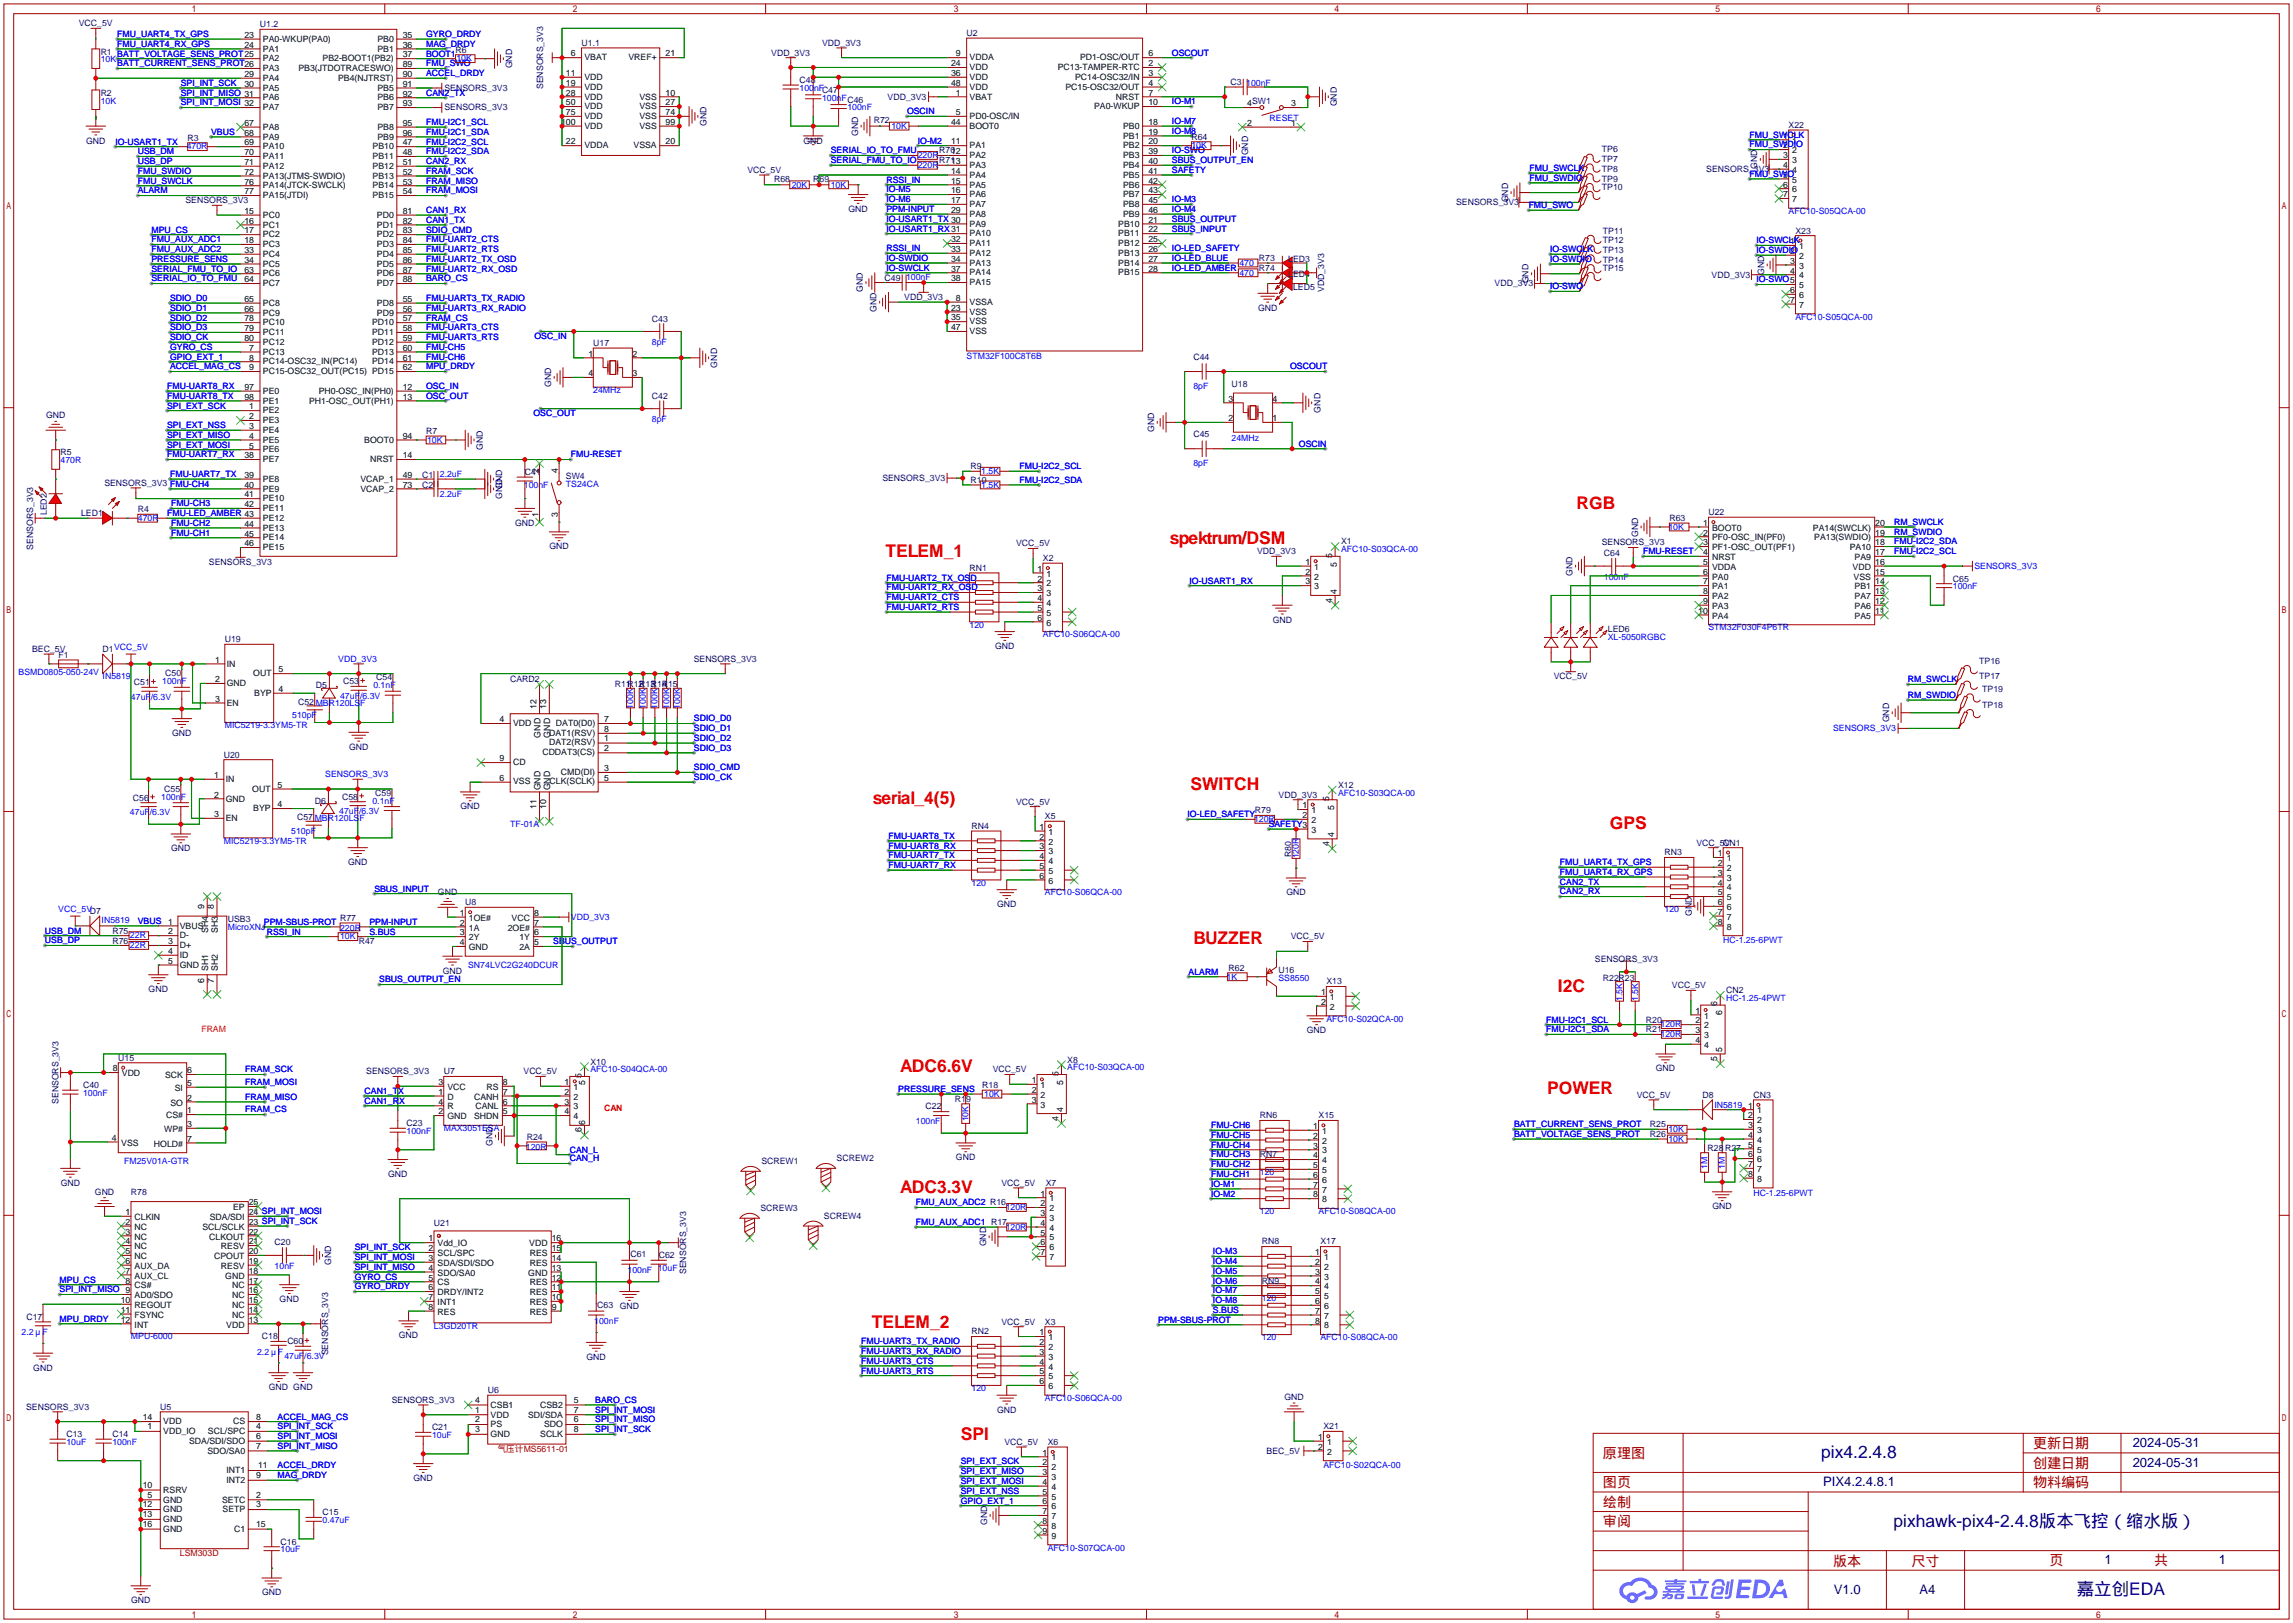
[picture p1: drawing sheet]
<svg xmlns="http://www.w3.org/2000/svg" width="596mm" height="422mm" viewBox="0 0 596 422" stroke-linecap="round" stroke-linejoin="round" font-family="sans-serif">
<defs><g id="words">
<g font-size="4.5" fill="#f00">
<text x="409.7" y="132.3">RGB</text>
<text x="304" y="141.4">spektrum/DSM</text>
<text x="230.1" y="144.7">TELEM_1</text>
<text x="226.8" y="209">serial_4(5)</text>
<text x="309.4" y="205.2">SWITCH</text>
<text x="418.3" y="215.3">GPS</text>
<text x="310.1" y="245.3">BUZZER</text>
<text x="404.9" y="257.7">I2C</text>
<text x="233.9" y="278.6">ADC6.6V</text>
<text x="402.1" y="284.2">POWER</text>
<text x="233.9" y="309.8">ADC3.3V</text>
<text x="226.6" y="345.1">TELEM_2</text>
<text x="249.7" y="374.1">SPI</text>
</g>
<g font-size="4.5" fill="#000080">
<text x="473.3" y="378.9">pix4.2.4.8</text>
<text x="492.1" y="396.7">pixhawk-pix4-2.4.8版本飞控（缩水版）</text>
<text x="539.7" y="414.5">嘉立创EDA</text>
</g>
<g font-size="3.7" fill="#a00000">
<text x="528.3" y="376.2">更新日期</text>
<text x="416.6" y="378.8">原理图</text>
<text x="528.3" y="381.3">创建日期</text>
<text x="416.6" y="386.4">图页</text>
<text x="528.3" y="386.4">物料编码</text>
<text x="416.6" y="391.5">绘制</text>
<text x="416.6" y="396.5">审阅</text>
<text x="476.4" y="406.7">版本</text>
<text x="496.7" y="406.7">尺寸</text>
<text x="532.6" y="406.4">页</text>
<text x="559.8" y="406.4">共</text>
</g>
<g font-size="3.4" fill="#000080">
<text x="554.2" y="376">2024-05-31</text>
<text x="554.2" y="381.1">2024-05-31</text>
<text x="473.7" y="386.2">PIX4.2.4.8.1</text>
<text x="546.9" y="406.2">1</text>
<text x="576.7" y="406.2">1</text>
<text x="476.6" y="414.1">V1.0</text>
<text x="498.8" y="414.1">A4</text>
</g>
<g font-size="2.3" fill="#000080">
<text x="20.5" y="6.8">VCC_5V</text>
<text x="67.6" y="7.1">U1.2</text>
<text x="151.1" y="11.9">U1.1</text>
<text x="213.7" y="11.9">VDD_3V3</text>
<text x="251.2" y="9.4">U2</text>
<text x="26.2" y="14.2">R1 BATT_VOLTAGE_SENS_PROT</text>
<text x="118.4" y="13.7">R6</text>
<text x="133.1" y="17.8" transform="rotate(-90 133.1 17.8)">GND</text>
<text x="200.4" y="14.4">VDD_3V3</text>
<text x="115.5" y="23.6">SENSORS_3V3</text>
<text x="141.2" y="23.2" transform="rotate(-90 141.2 23.2)">SENSORS_3V3</text>
<text x="207.8" y="21.6">C48</text>
<text x="319.8" y="22.1">C3</text>
<text x="26.2" y="24.9">R2</text>
<text x="115.5" y="28.7">SENSORS_3V3</text>
<text x="230.7" y="25.9">VDD_3V3</text>
<text x="325.4" y="26.9">SW1</text>
<text x="347.4" y="27.7" transform="rotate(-90 347.4 27.7)">GND</text>
<text x="183.6" y="32.7" transform="rotate(-90 183.6 32.7)">GND</text>
<text x="223" y="35.3" transform="rotate(-90 223 35.3)">GND</text>
<text x="227.1" y="32">R72</text>
<text x="464.8" y="33.2">X22</text>
<text x="22.4" y="37.3">GND</text>
<text x="48.8" y="36.5">R3</text>
<text x="208.8" y="37.3">GND</text>
<text x="244.1" y="39.8">R70</text>
<text x="309.6" y="36.3">R64</text>
<text x="324.3" y="40.4" transform="rotate(-90 324.3 40.4)">GND</text>
<text x="416.3" y="39.6">TP6</text>
<text x="194.2" y="44.9">VCC_5V</text>
<text x="201.2" y="47.2">R68</text>
<text x="211.3" y="47.2">R69</text>
<text x="244.1" y="42.4">R71</text>
<text x="416.3" y="42.1">TP7</text>
<text x="416.3" y="44.7">TP8</text>
<text x="416.3" y="47.2">TP9</text>
<text x="443.4" y="44.7">SENSORS_3V3</text>
<text x="456.7" y="43.9" transform="rotate(-90 456.7 43.9)">GND</text>
<text x="48.2" y="52.8">SENSORS_3V3</text>
<text x="378.4" y="53.3">SENSORS_3V3</text>
<text x="391.9" y="52.6" transform="rotate(-90 391.9 52.6)">GND</text>
<text x="416.3" y="49.2">TP10</text>
<text x="220.5" y="55.1">GND</text>
<text x="416.6" y="60.7">TP11</text>
<text x="416.6" y="63.2">TP12</text>
<text x="416.6" y="65.8">TP13</text>
<text x="466.6" y="60.7">X23</text>
<text x="327.2" y="67.8">R73</text>
<text x="327.2" y="70.3">R74</text>
<text x="334.8" y="68">LED3</text>
<text x="334.8" y="71.8">LED4</text>
<text x="416.6" y="68.3">TP14</text>
<text x="416.6" y="70.3">TP15</text>
<text x="458.4" y="71.4" transform="rotate(-90 458.4 71.4)">GND</text>
<text x="224.2" y="75.9" transform="rotate(-90 224.2 75.9)">GND</text>
<text x="229.9" y="73.1">C49</text>
<text x="235" y="77.9">VDD_3V3</text>
<text x="336" y="75.4">LED5</text>
<text x="344.1" y="75.9" transform="rotate(-90 344.1 75.9)">VDD_3V3</text>
<text x="388.4" y="74.4">VDD_3V3</text>
<text x="397.2" y="73.6" transform="rotate(-90 397.2 73.6)">GND</text>
<text x="444.8" y="72.1">VDD_3V3</text>
<text x="169.4" y="83.5">C43</text>
<text x="227.8" y="81" transform="rotate(-90 227.8 81)">GND</text>
<text x="326.9" y="80.7">GND</text>
<text x="154.2" y="89.9">U17</text>
<text x="186.4" y="95.5" transform="rotate(-90 186.4 95.5)">GND</text>
<text x="310.1" y="93.4">C44</text>
<text x="143.2" y="100.6" transform="rotate(-90 143.2 100.6)">GND</text>
<text x="320" y="100.5">U18</text>
<text x="169.4" y="103.6">C42</text>
<text x="343.1" y="107.2" transform="rotate(-90 343.1 107.2)">GND</text>
<text x="12" y="108.7">GND</text>
<text x="110.7" y="112.7">R7</text>
<text x="299.9" y="112.2" transform="rotate(-90 299.9 112.2)">GND</text>
<text x="310.1" y="113.5">C45</text>
<text x="15.7" y="118.3">R5</text>
<text x="125.4" y="116.8" transform="rotate(-90 125.4 116.8)">GND</text>
<text x="109.7" y="124.2">C1</text>
<text x="136.4" y="123.4">C41</text>
<text x="147.1" y="124.4">SW4</text>
<text x="229.3" y="124.9">SENSORS_3V3</text>
<text x="252.2" y="121.9">R9</text>
<text x="252.2" y="125.4">R10</text>
<text x="27.1" y="126.2">SENSORS_3V3 FMU-CH4</text>
<text x="109.7" y="126.7">C2</text>
<text x="130.5" y="129.5" transform="rotate(-90 130.5 129.5)">GND</text>
<text x="130.5" y="127" transform="rotate(-90 130.5 127)">GND</text>
<text x="12.2" y="133.9" transform="rotate(-90 12.2 133.9)">LED2</text>
<text x="21.1" y="134.1">LED1</text>
<text x="35.8" y="133.1">R4</text>
<text x="133.9" y="136.6">GND</text>
<text x="433.8" y="135.3">R63</text>
<text x="444" y="133.8">U22</text>
<text x="8.6" y="142.8" transform="rotate(-90 8.6 142.8)">SENSORS_3V3</text>
<text x="142.8" y="142.7">GND</text>
<text x="264.1" y="142">VCC_5V</text>
<text x="326.7" y="144">VDD_3V3</text>
<text x="348.5" y="141.4">X1</text>
<text x="416.2" y="141.7">SENSORS_3V3</text>
<text x="425.7" y="139.4" transform="rotate(-90 425.7 139.4)">GND</text>
<text x="54.3" y="146.8">SENSORS_3V3</text>
<text x="252" y="148.3">RN1</text>
<text x="271" y="145.8">X2</text>
<text x="408.7" y="149.6" transform="rotate(-90 408.7 149.6)">GND</text>
<text x="416.8" y="144.5">C64</text>
<text x="507.5" y="151.1">C65</text>
<text x="330.7" y="161.8">GND</text>
<text x="58.4" y="166.8">U19</text>
<text x="417.8" y="164.3">LED6</text>
<text x="8.4" y="169.4">BEC_5V</text>
<text x="15.2" y="170.9">F1</text>
<text x="26.7" y="169.4">D1VCC_5V</text>
<text x="180.3" y="171.9">SENSORS_3V3</text>
<text x="258.6" y="168.6">GND</text>
<text x="514.3" y="172.4">TP16</text>
<text x="34.8" y="178">C51</text>
<text x="42.9" y="175.7">C50</text>
<text x="82" y="178.8">D5</text>
<text x="89.2" y="177.8">C53</text>
<text x="97.8" y="176.7">C54</text>
<text x="132.6" y="177.3">CARD2</text>
<text x="159.8" y="178.5">R11R12</text>
<text x="166.1" y="178.5">R13</text>
<text x="169.2" y="178.5">R14</text>
<text x="172" y="178.5">R15</text>
<text x="403.8" y="176.5">VCC_5V</text>
<text x="514.3" y="176.5">TP17</text>
<text x="515.1" y="179.8">TP19</text>
<text x="77.5" y="183.1">C52 MBR120LSF</text>
<text x="515.1" y="183.9">TP18</text>
<text x="44.7" y="191.2">GND</text>
<text x="490.9" y="187.7" transform="rotate(-90 490.9 187.7)">GND</text>
<text x="58.2" y="196.8">U20</text>
<text x="90.7" y="194.8">GND</text>
<text x="34.5" y="208">C56</text>
<text x="42.7" y="205.7">C55</text>
<text x="81.8" y="208.8">D6</text>
<text x="88.9" y="207.7">C58</text>
<text x="97.5" y="206.7">C59</text>
<text x="264.1" y="209">VCC_5V</text>
<text x="332.3" y="207.2">VDD_3V3</text>
<text x="347.7" y="204.7">X12</text>
<text x="77.2" y="213.1">C57 MBR120LSF</text>
<text x="119.7" y="210.3">GND</text>
<text x="252.5" y="215.4">RN4</text>
<text x="271.5" y="212.8">X5</text>
<text x="326.1" y="211.3">R79</text>
<text x="44.5" y="221.2">GND</text>
<text x="440.9" y="219.7">VCC_5V</text>
<text x="447.8" y="219.7">CN1</text>
<text x="90.4" y="224.8">GND</text>
<text x="335.5" y="222.8" transform="rotate(-90 335.5 222.8)">R80</text>
<text x="432.6" y="222.2">RN3</text>
<text x="113.8" y="232.6">GND</text>
<text x="334.3" y="232.6">GND</text>
<text x="59.2" y="239.5">USB3</text>
<text x="88.4" y="239.2">R77</text>
<text x="120.9" y="235.2">U8</text>
<text x="259.1" y="235.7">GND</text>
<text x="439.6" y="238" transform="rotate(-90 439.6 238)">GND</text>
<text x="29.2" y="242.5">R75</text>
<text x="29.2" y="245.3">R76</text>
<text x="93.2" y="245.3">R47</text>
<text x="335.4" y="244.1">VCC_5V</text>
<text x="414.5" y="249.9">SENSORS_3V3</text>
<text x="38.6" y="257.8">GND</text>
<text x="115.1" y="252.9">GND</text>
<text x="319.3" y="252.2">R62</text>
<text x="332.2" y="252.7">U16</text>
<text x="344.7" y="255.7">X13</text>
<text x="416.6" y="254.7">R22R23</text>
<text x="434.5" y="256.8">VCC_5V</text>
<text x="448.6" y="258">CN2</text>
<text x="339.6" y="268.4">GND</text>
<text x="427.7" y="265.6">R20</text>
<text x="427.7" y="268.2">R21</text>
<text x="30.7" y="275.6">U15</text>
<text x="95.2" y="279.1">SENSORS_3V3</text>
<text x="115.3" y="279.1">U7</text>
<text x="136.1" y="279.1">VCC_5V</text>
<text x="153.4" y="276.6">X10</text>
<text x="258" y="278.6">VCC_5V</text>
<text x="277.4" y="276.1">X8</text>
<text x="430.3" y="278.3">GND</text>
<text x="15.2" y="286.8" transform="rotate(-90 15.2 286.8)">SENSORS_3V3</text>
<text x="21.6" y="282.7">C40</text>
<text x="248.2" y="286.2">R19</text>
<text x="255.3" y="282.7">R18</text>
<text x="425.4" y="285.2">VCC_5V</text>
<text x="442.5" y="285.2">D8</text>
<text x="455.7" y="285.2">CN3</text>
<text x="105.7" y="292.6">C23</text>
<text x="240.5" y="288">C22</text>
<text x="327.4" y="290.5">RN6</text>
<text x="342.6" y="290.5">X15</text>
<text x="428.8" y="292.8">R25</text>
<text x="128" y="297.7" transform="rotate(-90 128 297.7)">GND</text>
<text x="136.9" y="296.1">R24</text>
<text x="428.8" y="295.4">R26</text>
<text x="443.7" y="298.9">R28</text>
<text x="448.3" y="298.9">R27</text>
<text x="100.9" y="305.8">GND</text>
<text x="197.9" y="302.5">SCREW1</text>
<text x="217.4" y="301.7">SCREW2</text>
<text x="248.4" y="301.5">GND</text>
<text x="327.4" y="300.7">RN7</text>
<text x="15.8" y="308.1">GND</text>
<text x="24.7" y="310.4">GND</text>
<text x="34" y="310.4">R78</text>
<text x="260.3" y="308.1">VCC_5V</text>
<text x="271.8" y="308.1">X7</text>
<text x="197.6" y="314.7">SCREW3</text>
<text x="214.1" y="316.7">SCREW4</text>
<text x="445" y="314.2">GND</text>
<text x="71.4" y="323.6">C20</text>
<text x="112.8" y="318.5">U21</text>
<text x="256.3" y="323.8" transform="rotate(-90 256.3 323.8)">GND</text>
<text x="327.9" y="323.3">RN8</text>
<text x="343.2" y="323.3">X17</text>
<text x="86.1" y="328.7" transform="rotate(-90 86.1 328.7)">GND</text>
<text x="163.8" y="326.6">C61</text>
<text x="171.2" y="326.9">C62</text>
<text x="178.3" y="331" transform="rotate(-90 178.3 331)">SENSORS_3V3</text>
<text x="327.9" y="333.5">RN9</text>
<text x="72.7" y="338.3">GND</text>
<text x="155.2" y="339.8">C63</text>
<text x="161.1" y="340.1">GND</text>
<text x="6.9" y="342.9">C17</text>
<text x="68.1" y="347.9">C18</text>
<text x="103.7" y="347.7">GND</text>
<text x="252.5" y="346.7">RN2</text>
<text x="260.3" y="344.1">VCC_5V</text>
<text x="271.5" y="344.1">X3</text>
<text x="74.7" y="349.2">C60</text>
<text x="85.3" y="352.1" transform="rotate(-90 85.3 352.1)">SENSORS_3V3</text>
<text x="152.4" y="353.3">GND</text>
<text x="8.7" y="356.1">GND</text>
<text x="69.9" y="361.2">GND GND</text>
<text x="101.8" y="364.5">SENSORS_3V3</text>
<text x="126.7" y="361.9">U6</text>
<text x="333.8" y="363.7">GND</text>
<text x="6.8" y="366.2">SENSORS_3V3</text>
<text x="41.7" y="366.2">U5</text>
<text x="112.3" y="371.6">C21</text>
<text x="259.1" y="367">GND</text>
<text x="343.9" y="371.3">X21</text>
<text x="17.3" y="373.3">C13</text>
<text x="29.2" y="373.3">C14</text>
<text x="261" y="375.4">VCC_5V</text>
<text x="272.3" y="375.4">X6</text>
<text x="329.2" y="377.7">BEC_5V</text>
<text x="107.5" y="384.8">GND</text>
<text x="83.8" y="393.7">C15</text>
<text x="72.9" y="401.3">C16</text>
<text x="256.5" y="396.2" transform="rotate(-90 256.5 396.2)">GND</text>
<text x="34.1" y="416.5">GND</text>
<text x="68.1" y="414.5">GND</text>
</g>
<g font-size="2.3" fill="#00f">
<text x="30.5" y="9.6">FMU_UART4_TX_GPS</text>
<text x="110.7" y="9.6">GYRO_DRDY</text>
<text x="26.2" y="16.2">10K</text>
<text x="30.5" y="12.2">FMU_UART4_RX_GPS</text>
<text x="30.5" y="17.2">BATT_CURRENT_SENS_PROT26</text>
<text x="110.7" y="12.2">MAG_DRDY</text>
<text x="110.7" y="14.7">BOOT1</text>
<text x="110.7" y="17.2">FMU_SWO</text>
<text x="118.6" y="16">10K</text>
<text x="304.5" y="14.4">OSCOUT</text>
<text x="47" y="22.3">SPI_INT_SCK</text>
<text x="110.7" y="19.8">ACCEL_DRDY</text>
<text x="207.8" y="23.6">100nFC47</text>
<text x="323.8" y="22.3">100nF</text>
<text x="26.2" y="26.9">10K</text>
<text x="47" y="24.9">SPI_INT_MISO 31</text>
<text x="47" y="27.4">SPI_INT_MOSI 32</text>
<text x="110.7" y="24.9">CAN2_TX</text>
<text x="213.6" y="26.1">100nFC46</text>
<text x="220.2" y="28.7">100nF</text>
<text x="235.7" y="29.7">OSCIN</text>
<text x="304.5" y="27.1">IO-M1</text>
<text x="54.9" y="35">VBUS</text>
<text x="110.7" y="32.5">FMU-I2C1_SCL</text>
<text x="110.7" y="35">FMU-I2C1_SDA</text>
<text x="231.6" y="33.5">10K</text>
<text x="304.5" y="32.2">IO-M7</text>
<text x="304.5" y="34.8">IO-M8</text>
<text x="329.9" y="31.5">RESET</text>
<text x="454.7" y="35.8">FMU_SWCLK</text>
<text x="30" y="37.6">IO-USART1_TX</text>
<text x="35.8" y="40.1">USB_DM</text>
<text x="48.5" y="38.8">470R</text>
<text x="110.7" y="37.6">FMU-I2C2_SCL</text>
<text x="110.7" y="40.1">FMU-I2C2_SDA</text>
<text x="215.9" y="39.8">SERIAL_IO_TO_FMU</text>
<text x="238.5" y="37.3">IO-M2</text>
<text x="238.5" y="41.1">220R</text>
<text x="304.5" y="39.8">IO-SWO</text>
<text x="309.6" y="38.6">10K</text>
<text x="454.7" y="38.3">FMU_SWDIO</text>
<text x="35.8" y="42.6">USB_DP</text>
<text x="35.8" y="45.2">FMU_SWDIO</text>
<text x="35.8" y="47.7">FMU_SWCLK</text>
<text x="110.7" y="42.6">CAN2_RX</text>
<text x="110.7" y="45.2">FRAM_SCK</text>
<text x="110.7" y="47.7">FRAM_MISO</text>
<text x="215.9" y="42.4">SERIAL_FMU_TO_IO</text>
<text x="230.4" y="47.5">RSSI_IN</text>
<text x="238.5" y="43.7">220R</text>
<text x="304.5" y="42.4">SBUS_OUTPUT_EN</text>
<text x="304.5" y="44.9">SAFETY</text>
<text x="397.5" y="44.4">FMU_SWCLK</text>
<text x="397.5" y="47">FMU_SWDIO</text>
<text x="454.7" y="45.9">FMU_SWO</text>
<text x="35.8" y="50.3">ALARM</text>
<text x="110.7" y="50.3">FRAM_MOSI</text>
<text x="205.7" y="48.7">20K</text>
<text x="215.9" y="48.7">10K</text>
<text x="230.4" y="50">IO-M5</text>
<text x="230.4" y="52.5">IO-M6</text>
<text x="304.5" y="52.5">IO-M3</text>
<text x="110.7" y="55.3">CAN1_RX</text>
<text x="110.7" y="57.9">CAN1_TX</text>
<text x="230.4" y="55.1">PPM-INPUT</text>
<text x="230.4" y="57.6">IO-USART1_TX 30</text>
<text x="304.5" y="55.1">IO-M4</text>
<text x="304.5" y="57.6">SBUS_OUTPUT</text>
<text x="397.3" y="54.1">FMU_SWO</text>
<text x="464.8" y="55.6">AFC10-S05QCA-00</text>
<text x="39.4" y="60.4">MPU_CS</text>
<text x="39.4" y="65.5">FMU_AUX_ADC2</text>
<text x="39.4" y="63">FMU_AUX_ADC1</text>
<text x="110.7" y="60.4">SDIO_CMD</text>
<text x="110.7" y="63">FMU-UART2_CTS</text>
<text x="110.7" y="65.5">FMU-UART2_RTS</text>
<text x="230.4" y="60.2">IO-USART1_RX31</text>
<text x="230.4" y="65.2">RSSI_IN</text>
<text x="304.5" y="60.2">SBUS_INPUT</text>
<text x="304.5" y="65.2">IO-LED_SAFETY</text>
<text x="402.8" y="65.5">IO-SWCLK</text>
<text x="456.4" y="63.2">IO-SWCLK</text>
<text x="456.4" y="65.8">IO-SWDIO</text>
<text x="39.4" y="68">PRESSURE_SENS</text>
<text x="39.4" y="70.6">SERIAL_FMU_TO_IO</text>
<text x="110.7" y="68">FMU-UART2_TX_OSD</text>
<text x="110.7" y="70.6">FMU-UART2_RX_OSD</text>
<text x="230.4" y="67.8">IO-SWDIO</text>
<text x="230.4" y="70.3">IO-SWCLK</text>
<text x="304.5" y="67.8">IO-LED_BLUE</text>
<text x="304.5" y="70.3">IO-LED_AMBER</text>
<text x="322.1" y="69.1">470</text>
<text x="322.1" y="71.6">470</text>
<text x="402.8" y="68">IO-SWDIO</text>
<text x="39.4" y="73.1">SERIAL_IO_TO_FMU</text>
<text x="110.7" y="73.1">BARO_CS</text>
<text x="235.5" y="72.9">100nF</text>
<text x="402.8" y="75.1">IO-SWO</text>
<text x="456.4" y="73.4">IO-SWO5</text>
<text x="44.2" y="78.2">SDIO_D0</text>
<text x="44.2" y="80.7">SDIO_D1</text>
<text x="44.2" y="83.3">SDIO_D2</text>
<text x="110.7" y="78.2">FMU-UART3_TX_RADIO</text>
<text x="110.7" y="80.7">FMU-UART3_RX_RADIO</text>
<text x="110.7" y="83.3">FRAM_CS</text>
<text x="466.6" y="83">AFC10-S05QCA-00</text>
<text x="44.2" y="85.8">SDIO_D3</text>
<text x="44.2" y="88.4">SDIO_CK</text>
<text x="110.7" y="85.8">FMU-UART3_CTS</text>
<text x="110.7" y="88.4">FMU-UART3_RTS</text>
<text x="138.9" y="88.1">OSC_IN</text>
<text x="169.4" y="89.6">8pF</text>
<text x="44.2" y="93.4">GPIO_EXT_1</text>
<text x="44.2" y="96">ACCEL_MAG_CS</text>
<text x="44.2" y="90.9">GYRO_CS</text>
<text x="110.7" y="90.9">FMU-CH5</text>
<text x="110.7" y="93.4">FMU-CH6</text>
<text x="110.7" y="96">MPU_DRDY</text>
<text x="251.2" y="93.2">STM32F100C8T6B</text>
<text x="335.3" y="96">OSCOUT</text>
<text x="43.4" y="101.1">FMU-UART8_RX</text>
<text x="110.7" y="101.1">OSC_IN</text>
<text x="310.1" y="101.1">8pF</text>
<text x="43.4" y="103.6">FMU-UART8_TX</text>
<text x="43.4" y="106.1">SPI_EXT_SCK</text>
<text x="110.7" y="103.6">OSC_OUT</text>
<text x="154.2" y="102.1">24MHz</text>
<text x="43.4" y="111.2">SPI_EXT_NSS</text>
<text x="43.4" y="113.8">SPI_EXT_MISO</text>
<text x="138.6" y="108.2">OSC_OUT</text>
<text x="169.4" y="109.7">8pF</text>
<text x="43.4" y="116.3">SPI_EXT_MOSI</text>
<text x="43.4" y="118.8">FMU-UART7_RX</text>
<text x="111" y="115">10K</text>
<text x="148.3" y="118.8">FMU-RESET</text>
<text x="320" y="114.5">24MHz</text>
<text x="337.6" y="116">OSCIN</text>
<text x="15.7" y="120.4">470R</text>
<text x="44.2" y="123.9">FMU-UART7_TX</text>
<text x="114.3" y="123.9">2.2uF</text>
<text x="255" y="123.2">1.5K</text>
<text x="264.9" y="121.9">FMU-I2C2_SCL</text>
<text x="264.9" y="125.4">FMU-I2C2_SDA</text>
<text x="310.1" y="121.1">8pF</text>
<text x="44.4" y="131.5">FMU-CH3</text>
<text x="114.3" y="129">2.2uF</text>
<text x="136.1" y="126.7">100nF</text>
<text x="147.1" y="126.5">TS24CA</text>
<text x="255" y="126.7">1.5K</text>
<text x="35.8" y="135.3">470R</text>
<text x="43.4" y="134.1">FMU-LED_AMBER 43</text>
<text x="44.4" y="136.6">FMU-CH2</text>
<text x="433.6" y="137.6">10K</text>
<text x="492.3" y="136.4">RM_SWCLK</text>
<text x="44.4" y="139.2">FMU-CH1</text>
<text x="348.5" y="143.5">AFC10-S03QCA-00</text>
<text x="427" y="144">FMU-RESET</text>
<text x="492.3" y="144">FMU-I2C2_SCL</text>
<text x="492.3" y="141.4">FMU-I2C2_SDA</text>
<text x="492.3" y="138.9">RM_SWDIO</text>
<text x="513.1" y="147.8">SENSORS_3V3</text>
<text x="230.4" y="150.8">FMU-UART2_TX_OSD</text>
<text x="230.4" y="153.4">FMU-UART2_RX_OSD</text>
<text x="230.4" y="155.9">FMU-UART2_CTS</text>
<text x="309.1" y="151.6">IO-USART1_RX</text>
<text x="416.8" y="150.6">100nF</text>
<text x="507.5" y="153.1">100nF</text>
<text x="230.4" y="158.5">FMU-UART2_RTS</text>
<text x="252" y="163">120</text>
<text x="271" y="165.6">AFC10-S06QCA-00</text>
<text x="417.8" y="166.3">XL-5050RGBC</text>
<text x="444" y="163.8">STM32F030F4P6TR</text>
<text x="87.9" y="171.9">VDD_3V3</text>
<text x="4.8" y="175.5">BSMD0805-050-24V</text>
<text x="26.7" y="176.5">IN5819</text>
<text x="42.2" y="177.8">100nF</text>
<text x="97" y="178.8">0.1nF</text>
<text x="495.8" y="177.3">RM_SWCLK</text>
<text x="34" y="181.8">47uF/6.3V</text>
<text x="88.4" y="181.6">47uF/6.3V</text>
<text x="164.6" y="184.1" transform="rotate(-90 164.6 184.1)">100K</text>
<text x="167.9" y="184.1" transform="rotate(-90 167.9 184.1)">100K</text>
<text x="170.9" y="184.1" transform="rotate(-90 170.9 184.1)">100K</text>
<text x="174" y="184.1" transform="rotate(-90 174 184.1)">100K</text>
<text x="176.7" y="184.1" transform="rotate(-90 176.7 184.1)">100K</text>
<text x="495.8" y="181.3">RM_SWDIO</text>
<text x="58.4" y="189.2">MIC5219-3.3YM5-TR</text>
<text x="75.9" y="186.7">510pF</text>
<text x="180.3" y="187.4">SDIO_D0</text>
<text x="180.3" y="190">SDIO_D1</text>
<text x="476.4" y="190">SENSORS_3V3</text>
<text x="180.3" y="192.5">SDIO_D2</text>
<text x="180.3" y="195">SDIO_D3</text>
<text x="84.5" y="201.9">SENSORS_3V3</text>
<text x="180.3" y="200.1">SDIO_CMD</text>
<text x="180.3" y="202.7">SDIO_CK</text>
<text x="41.9" y="207.7">100nF</text>
<text x="96.8" y="208.8">0.1nF</text>
<text x="347.7" y="206.7">AFC10-S03QCA-00</text>
<text x="33.8" y="211.8">47uF/6.3V</text>
<text x="88.1" y="211.5">47uF/6.3V</text>
<text x="132.6" y="214.8">TF-01A</text>
<text x="308.6" y="212.3">IO-LED_SAFETY</text>
<text x="325.9" y="213.6">120R</text>
<text x="329.7" y="214.8">SAFETY3</text>
<text x="58.2" y="219.2">MIC5219-3.3YM5-TR</text>
<text x="75.7" y="216.6">510pF</text>
<text x="230.9" y="217.9">FMU-UART8_TX</text>
<text x="230.9" y="220.4">FMU-UART8_RX</text>
<text x="230.9" y="223">FMU-UART7_TX</text>
<text x="230.9" y="225.5">FMU-UART7_RX</text>
<text x="337.5" y="223" transform="rotate(-90 337.5 223)">120R</text>
<text x="405.4" y="224.8">FMU_UART4_TX_GPS</text>
<text x="405.4" y="227.3">FMU_UART4_RX_GPS</text>
<text x="97.3" y="231.6">SBUS_INPUT</text>
<text x="252.5" y="230.1">120</text>
<text x="271.5" y="232.6">AFC10-S06QCA-00</text>
<text x="405.4" y="229.8">CAN2_TX</text>
<text x="405.4" y="232.4">CAN2_RX</text>
<text x="15.1" y="236.9">VCC_5VD7</text>
<text x="26.4" y="239.7">IN5819</text>
<text x="35.8" y="240">VBUS</text>
<text x="148.4" y="239">VDD_3V3</text>
<text x="432.6" y="236.9">120</text>
<text x="11.7" y="242.5">USB_DM</text>
<text x="11.7" y="245.1">USB_DP</text>
<text x="33.8" y="243.8">22R</text>
<text x="59.2" y="241.5">MicroXNJ</text>
<text x="68.6" y="240.2">PPM-SBUS-PROT</text>
<text x="69.3" y="242.8">RSSI_IN</text>
<text x="88.4" y="244.1">10K</text>
<text x="88.4" y="241.8">220R</text>
<text x="96" y="240.2">PPM-INPUT</text>
<text x="96" y="242.8">S.BUS</text>
<text x="143.8" y="245.3">SBUS_OUTPUT</text>
<text x="447.8" y="245.1">HC-1.25-6PWT</text>
<text x="33.8" y="246.3">22R</text>
<text x="121.7" y="251.4">SN74LVC2G240DCUR</text>
<text x="98.6" y="255.2">SBUS_OUTPUT_EN</text>
<text x="308.9" y="253.2">ALARM</text>
<text x="318.8" y="254.5">1K</text>
<text x="332.2" y="254.7">SS8550</text>
<text x="421.6" y="260.1" transform="rotate(-90 421.6 260.1)">1.5K</text>
<text x="425.7" y="260.1" transform="rotate(-90 425.7 260.1)">1.5K</text>
<text x="448.6" y="260.1">HC-1.25-4PWT</text>
<text x="344.7" y="265.4">AFC10-S02QCA-00</text>
<text x="401.8" y="265.6">FMU-I2C1_SCL</text>
<text x="401.8" y="268.2">FMU-I2C1_SDA</text>
<text x="431.5" y="266.9">120R</text>
<text x="431.5" y="269.5">120R</text>
<text x="63.8" y="278.6">FRAM_SCK</text>
<text x="63.8" y="281.9">FRAM_MOSI</text>
<text x="153.4" y="278.6">AFC10-S04QCA-00</text>
<text x="277.4" y="278.1">AFC10-S03QCA-00</text>
<text x="21.6" y="284.7">100nF</text>
<text x="63.8" y="285.7">FRAM_MISO</text>
<text x="94.7" y="284.2">CAN1_TX</text>
<text x="94.7" y="286.7">CAN1_RX</text>
<text x="233.4" y="283.7">PRESSURE_SENS</text>
<text x="255.8" y="285">10K</text>
<text x="445.5" y="287.7">IN5819</text>
<text x="63.8" y="289">FRAM_CS</text>
<text x="115.3" y="293.8">MAX3051ESA</text>
<text x="238" y="292.1">100nF</text>
<text x="251.7" y="291.3" transform="rotate(-90 251.7 291.3)">10K</text>
<text x="314.7" y="293.1">FMU-CH6</text>
<text x="393.4" y="292.8">BATT_CURRENT_SENS_PROT</text>
<text x="105.7" y="294.6">100nF</text>
<text x="136.7" y="298.7">120R</text>
<text x="148.1" y="299.4">CAN_L</text>
<text x="314.7" y="295.6">FMU-CH5</text>
<text x="314.7" y="298.2">FMU-CH4</text>
<text x="393.4" y="295.4">BATT_VOLTAGE_SENS_PROT</text>
<text x="433.6" y="294.1">10K</text>
<text x="433.6" y="296.6">10K</text>
<text x="32.3" y="302.5">FM25V01A-GTR</text>
<text x="148.1" y="301.7">CAN_H</text>
<text x="314.7" y="300.7">FMU-CH3</text>
<text x="314.7" y="305.8">FMU-CH1</text>
<text x="314.7" y="303.2">FMU-CH2</text>
<text x="327.4" y="305.3">120</text>
<text x="443.7" y="303.8" transform="rotate(-90 443.7 303.8)">1M</text>
<text x="448.3" y="303.8" transform="rotate(-90 448.3 303.8)">1M</text>
<text x="314.7" y="308.3">IO-M1</text>
<text x="314.7" y="310.9">IO-M2</text>
<text x="455.7" y="310.6">HC-1.25-6PWT</text>
<text x="238" y="313.1">FMU_AUX_ADC2 R16</text>
<text x="261.4" y="314.4">120R</text>
<text x="327.4" y="315.4">120</text>
<text x="342.6" y="315.4">AFC10-S08QCA-00</text>
<text x="238" y="318.2">FMU_AUX_ADC1 R17</text>
<text x="261.4" y="319.5">120R</text>
<text x="71.4" y="329.7">10nF</text>
<text x="92.2" y="324.8">SPI_INT_SCK</text>
<text x="92.2" y="327.4">SPI_INT_MOSI</text>
<text x="92.2" y="329.9">SPI_INT_MISO</text>
<text x="315.2" y="325.8">IO-M3</text>
<text x="315.2" y="328.4">IO-M4</text>
<text x="15.5" y="333.2">MPU_CS</text>
<text x="15.5" y="335.8">SPI_INT_MISO 9</text>
<text x="92.2" y="332.5">GYRO_CS</text>
<text x="92.2" y="335">GYRO_DRDY</text>
<text x="163.1" y="330.7">100nF 10uF</text>
<text x="315.2" y="330.9">IO-M5</text>
<text x="315.2" y="333.5">IO-M6</text>
<text x="315.2" y="336">IO-M7</text>
<text x="315.2" y="338.5">IO-M8</text>
<text x="315.2" y="341.1">S.BUS</text>
<text x="327.9" y="338">120</text>
<text x="5.6" y="346.9">2.2</text>
<text x="11" y="346.9">F</text>
<text x="15.5" y="343.4">MPU_DRDY</text>
<text x="34" y="347.9">MPU-6000</text>
<text x="112.8" y="345.2">L3GD20TR</text>
<text x="154.4" y="343.9">100nF</text>
<text x="301" y="343.6">PPM-SBUS-PROT</text>
<text x="66.8" y="352">2.2</text>
<text x="72.2" y="352">F</text>
<text x="73.9" y="353">47uF/6.3V</text>
<text x="223.8" y="349.2">FMU-UART3_TX_RADIO</text>
<text x="223.8" y="351.8">FMU-UART3_RX_RADIO</text>
<text x="327.9" y="348.2">120</text>
<text x="343.2" y="348.2">AFC10-S08QCA-00</text>
<text x="223.8" y="354.3">FMU-UART3_CTS</text>
<text x="223.8" y="356.8">FMU-UART3_RTS</text>
<text x="154.7" y="364.5">BARO_CS</text>
<text x="252.5" y="361.4">120</text>
<text x="271.5" y="363.9">AFC10-S06QCA-00</text>
<text x="72.1" y="368.8">ACCEL_MAG_CS</text>
<text x="72.1" y="371.3">SPI_INT_SCK</text>
<text x="154.7" y="367">SPI_INT_MOSI</text>
<text x="154.7" y="369.5">SPI_INT_MISO</text>
<text x="17.3" y="375.4">10uF</text>
<text x="29.2" y="375.4">100nF</text>
<text x="72.1" y="373.9">SPI_INT_MOSI</text>
<text x="72.1" y="376.4">SPI_INT_MISO</text>
<text x="112.3" y="373.6">10uF</text>
<text x="154.7" y="372.1">SPI_INT_SCK</text>
<text x="72.1" y="381.5">ACCEL_DRDY</text>
<text x="249.7" y="380.5">SPI_EXT_SCK</text>
<text x="249.7" y="383">SPI_EXT_MISO</text>
<text x="343.9" y="381.5">AFC10-S02QCA-00</text>
<text x="72.1" y="384">MAG_DRDY</text>
<text x="249.7" y="385.5">SPI_EXT_MOSI</text>
<text x="249.7" y="388.1">SPI_EXT_NSS</text>
<text x="83.8" y="395.7">0.47uF</text>
<text x="249.7" y="390.6">GPIO_EXT_1</text>
<text x="72.9" y="403.3">10uF</text>
<text x="272.3" y="402.8">AFC10-S07QCA-00</text>
</g>
<g font-size="2.3">
<text x="63.5" y="9.8">23</text>
<text x="68.3" y="10.9">PA0-WKUP(PA0)</text>
<text x="98.1" y="10.9">PB0</text>
<text x="104.6" y="9.8">35</text>
<text x="63.5" y="12.4">24</text>
<text x="63.5" y="14.9">25</text>
<text x="68.3" y="13.4">PA1</text>
<text x="68.3" y="15.9">PA2</text>
<text x="83.8" y="15.9">PB2-BOOT1(PB2)</text>
<text x="98.1" y="13.4">PB1</text>
<text x="104.6" y="12.4">36</text>
<text x="104.6" y="14.9">37</text>
<text x="104.6" y="17.5">89</text>
<text x="148.3" y="14.7">6</text>
<text x="151.9" y="15.7">VBAT</text>
<text x="163.3" y="15.7">VREF+</text>
<text x="173" y="14.7">21</text>
<text x="247.2" y="17.2">24</text>
<text x="248.4" y="14.7">9</text>
<text x="252" y="15.7">VDDA</text>
<text x="280.7" y="15.7">PD1-OSC/OUT</text>
<text x="298.4" y="14.7">6</text>
<text x="298.4" y="17.2">2</text>
<text x="63.5" y="20">29</text>
<text x="63.5" y="22.5">30</text>
<text x="68.3" y="18.5">PA3</text>
<text x="68.3" y="21">PA4</text>
<text x="68.3" y="23.6">PA5</text>
<text x="77.5" y="18.5">PB3(JTDOTRACESWO)</text>
<text x="87.9" y="21">PB4(NJTRST)</text>
<text x="98.1" y="23.6">PB5</text>
<text x="104.6" y="20">90</text>
<text x="104.6" y="22.5">91</text>
<text x="147.1" y="19.8">11</text>
<text x="147.1" y="22.3">19</text>
<text x="151.9" y="20.8">VDD</text>
<text x="151.9" y="23.3">VDD</text>
<text x="247.2" y="19.8">36</text>
<text x="247.2" y="22.3">48</text>
<text x="252" y="18.2">VDD</text>
<text x="252" y="20.8">VDD</text>
<text x="252" y="23.3">VDD</text>
<text x="274.9" y="18.2">PC13-TAMPER-RTC</text>
<text x="276.9" y="23.3">PC15-OSC32/OUT</text>
<text x="279.4" y="20.8">PC14-OSC32/IN</text>
<text x="298.4" y="19.8">3</text>
<text x="298.4" y="22.3">4</text>
<text x="68.3" y="26.1">PA6</text>
<text x="68.3" y="28.6">PA7</text>
<text x="98.1" y="26.1">PB6</text>
<text x="98.1" y="28.6">PB7</text>
<text x="104.6" y="25.1">92</text>
<text x="104.6" y="27.6">93</text>
<text x="147.1" y="24.8">28</text>
<text x="147.1" y="27.4">50</text>
<text x="147.1" y="29.9">75</text>
<text x="151.9" y="25.9">VDD</text>
<text x="151.9" y="28.4">VDD</text>
<text x="166.2" y="25.9">VSS</text>
<text x="166.2" y="28.4">VSS</text>
<text x="173" y="24.8">10</text>
<text x="173" y="27.4">27</text>
<text x="173" y="29.9">74</text>
<text x="248.4" y="24.8">1</text>
<text x="248.4" y="29.9">5</text>
<text x="252" y="25.9">VBAT</text>
<text x="284.3" y="28.4">PA0-WKUP</text>
<text x="290" y="25.9">NRST</text>
<text x="298.4" y="24.8">7</text>
<text x="298.4" y="27.4">10</text>
<text x="324.1" y="27.6">4</text>
<text x="335.5" y="27.6">3</text>
<text x="63.5" y="32.7">67</text>
<text x="63.5" y="35.2">68</text>
<text x="68.3" y="33.7">PA8</text>
<text x="98.1" y="33.7">PB8</text>
<text x="104.6" y="32.7">95</text>
<text x="104.6" y="35.2">96</text>
<text x="145.8" y="32.5">100</text>
<text x="151.9" y="30.9">VDD</text>
<text x="151.9" y="33.5">VDD</text>
<text x="166.2" y="30.9">VSS</text>
<text x="166.2" y="33.5">VSS</text>
<text x="173" y="32.5">99</text>
<text x="247.2" y="32.5">44</text>
<text x="252" y="30.9">PD0-OSC/IN</text>
<text x="252" y="33.5">BOOT0</text>
<text x="291.9" y="33.5">PB0</text>
<text x="298.4" y="32.5">18</text>
<text x="298.4" y="35">19</text>
<text x="324.1" y="32.7">2</text>
<text x="335.5" y="32.7">1</text>
<text x="63.5" y="37.8">69</text>
<text x="63.5" y="40.3">70</text>
<text x="68.3" y="36.3">PA9</text>
<text x="68.3" y="38.8">PA10</text>
<text x="68.3" y="41.3">PA11</text>
<text x="96.8" y="38.8">PB10</text>
<text x="96.8" y="41.3">PB11</text>
<text x="98.1" y="36.3">PB9</text>
<text x="104.6" y="37.8">47</text>
<text x="104.6" y="40.3">48</text>
<text x="147.1" y="37.5">22</text>
<text x="151.9" y="38.6">VDDA</text>
<text x="164.6" y="38.6">VSSA</text>
<text x="173" y="37.5">20</text>
<text x="247.2" y="37.5">11</text>
<text x="247.2" y="40.1">12</text>
<text x="252" y="38.6">PA1</text>
<text x="252" y="41.1">PA2</text>
<text x="291.9" y="36">PB1</text>
<text x="291.9" y="38.6">PB2</text>
<text x="291.9" y="41.1">PB3</text>
<text x="298.4" y="37.5">20</text>
<text x="298.4" y="40.1">39</text>
<text x="463.4" y="36">1</text>
<text x="463.4" y="38.6">2</text>
<text x="463.4" y="41.1">3</text>
<text x="465.8" y="37.3">1</text>
<text x="465.8" y="39.8">2</text>
<text x="63.5" y="42.9">71</text>
<text x="63.5" y="45.4">72</text>
<text x="63.5" y="47.9">76</text>
<text x="68.3" y="43.9">PA12</text>
<text x="68.3" y="46.4">PA13(JTMS-SWDIO)</text>
<text x="96.8" y="43.9">PB12</text>
<text x="96.8" y="46.4">PB13</text>
<text x="104.6" y="42.9">51</text>
<text x="104.6" y="45.4">52</text>
<text x="104.6" y="47.9">53</text>
<text x="247.2" y="42.6">13</text>
<text x="247.2" y="45.2">14</text>
<text x="247.2" y="47.7">15</text>
<text x="252" y="43.6">PA3</text>
<text x="252" y="46.2">PA4</text>
<text x="291.9" y="43.6">PB4</text>
<text x="291.9" y="46.2">PB5</text>
<text x="298.4" y="42.6">40</text>
<text x="298.4" y="45.2">41</text>
<text x="298.4" y="47.7">42</text>
<text x="463.4" y="43.6">4</text>
<text x="463.4" y="46.2">5</text>
<text x="465.8" y="42.4">3</text>
<text x="465.8" y="44.9">4</text>
<text x="465.8" y="47.4">5</text>
<text x="63.5" y="50.5">77</text>
<text x="68.3" y="49">PA14(JTCK-SWCLK)</text>
<text x="68.3" y="51.5">PA15(JTDI)</text>
<text x="96.8" y="49">PB14</text>
<text x="96.8" y="51.5">PB15</text>
<text x="104.6" y="50.5">54</text>
<text x="247.2" y="50.2">16</text>
<text x="247.2" y="52.8">17</text>
<text x="252" y="48.7">PA5</text>
<text x="252" y="51.3">PA6</text>
<text x="252" y="53.8">PA7</text>
<text x="291.9" y="48.7">PB6</text>
<text x="291.9" y="51.3">PB7</text>
<text x="291.9" y="53.8">PB8</text>
<text x="298.4" y="50.2">43</text>
<text x="298.4" y="52.8">45</text>
<text x="463.4" y="48.7">6</text>
<text x="463.4" y="51.3">7</text>
<text x="465.8" y="50">6</text>
<text x="465.8" y="52.5">7</text>
<text x="63.5" y="55.6">15</text>
<text x="63.5" y="58.1">16</text>
<text x="68.3" y="56.6">PC0</text>
<text x="68.3" y="59.1">PC1</text>
<text x="98" y="56.6">PD0</text>
<text x="98" y="59.1">PD1</text>
<text x="104.6" y="55.6">81</text>
<text x="104.6" y="58.1">82</text>
<text x="247.2" y="55.3">29</text>
<text x="252" y="56.3">PA8</text>
<text x="252" y="58.9">PA9</text>
<text x="290.6" y="58.9">PB10</text>
<text x="291.9" y="56.3">PB9</text>
<text x="298.4" y="55.3">46</text>
<text x="298.4" y="57.9">21</text>
<text x="63.5" y="60.6">17</text>
<text x="63.5" y="63.2">18</text>
<text x="63.5" y="65.7">33</text>
<text x="68.3" y="61.7">PC2</text>
<text x="68.3" y="64.2">PC3</text>
<text x="98" y="61.7">PD2</text>
<text x="98" y="64.2">PD3</text>
<text x="104.6" y="60.6">83</text>
<text x="104.6" y="63.2">84</text>
<text x="104.6" y="65.7">85</text>
<text x="247.2" y="62.9">32</text>
<text x="247.2" y="65.5">33</text>
<text x="252" y="61.4">PA10</text>
<text x="252" y="64">PA11</text>
<text x="290.6" y="61.4">PB11</text>
<text x="290.6" y="64">PB12</text>
<text x="298.4" y="60.4">22</text>
<text x="298.4" y="62.9">25</text>
<text x="298.4" y="65.5">26</text>
<text x="465.2" y="63.4">1</text>
<text x="465.2" y="66">2</text>
<text x="467.5" y="64.7">1</text>
<text x="63.5" y="68.3">34</text>
<text x="63.5" y="70.8">63</text>
<text x="68.3" y="66.7">PC4</text>
<text x="68.3" y="69.3">PC5</text>
<text x="68.3" y="71.8">PC6</text>
<text x="98" y="66.7">PD4</text>
<text x="98" y="69.3">PD5</text>
<text x="98" y="71.8">PD6</text>
<text x="104.6" y="68.3">86</text>
<text x="104.6" y="70.8">87</text>
<text x="247.2" y="68">34</text>
<text x="247.2" y="70.6">37</text>
<text x="252" y="66.5">PA12</text>
<text x="252" y="69">PA13</text>
<text x="252" y="71.6">PA14</text>
<text x="290.6" y="66.5">PB13</text>
<text x="290.6" y="69">PB14</text>
<text x="290.6" y="71.6">PB15</text>
<text x="298.4" y="68">27</text>
<text x="298.4" y="70.6">28</text>
<text x="465.2" y="68.5">3</text>
<text x="465.2" y="71.1">4</text>
<text x="467.5" y="67.3">2</text>
<text x="467.5" y="69.8">3</text>
<text x="63.5" y="73.3">64</text>
<text x="68.3" y="74.4">PC7</text>
<text x="98" y="74.4">PD7</text>
<text x="104.6" y="73.3">88</text>
<text x="247.2" y="73.1">38</text>
<text x="252" y="74.1">PA15</text>
<text x="465.2" y="76.1">6</text>
<text x="467.5" y="72.3">4</text>
<text x="467.5" y="74.9">5</text>
<text x="467.5" y="77.4">6</text>
<text x="63.5" y="78.4">65</text>
<text x="63.5" y="81">66</text>
<text x="63.5" y="83.5">78</text>
<text x="68.3" y="79.4">PC8</text>
<text x="68.3" y="82">PC9</text>
<text x="98" y="79.4">PD8</text>
<text x="98" y="82">PD9</text>
<text x="104.6" y="78.4">55</text>
<text x="104.6" y="81">56</text>
<text x="104.6" y="83.5">57</text>
<text x="247.2" y="80.7">23</text>
<text x="247.2" y="83.3">35</text>
<text x="248.4" y="78.2">8</text>
<text x="252" y="79.2">VSSA</text>
<text x="252" y="81.7">VSS</text>
<text x="465.2" y="78.7">7</text>
<text x="467.5" y="80">7</text>
<text x="63.5" y="86">79</text>
<text x="63.5" y="88.6">80</text>
<text x="68.3" y="84.5">PC10</text>
<text x="68.3" y="87.1">PC11</text>
<text x="68.3" y="89.6">PC12</text>
<text x="96.7" y="84.5">PD10</text>
<text x="96.7" y="87.1">PD11</text>
<text x="96.7" y="89.6">PD12</text>
<text x="104.6" y="86">58</text>
<text x="104.6" y="88.6">59</text>
<text x="247.2" y="85.8">47</text>
<text x="252" y="84.3">VSS</text>
<text x="252" y="86.8">VSS</text>
<text x="64.8" y="91.1">7</text>
<text x="64.8" y="93.7">8</text>
<text x="68.3" y="92.1">PC13</text>
<text x="68.3" y="94.7">PC14-OSC32_IN(PC14)</text>
<text x="96.7" y="92.1">PD13</text>
<text x="96.7" y="94.7">PD14</text>
<text x="104.6" y="91.1">60</text>
<text x="104.6" y="93.7">61</text>
<text x="152.9" y="92.7">1</text>
<text x="164.3" y="92.7">2</text>
<text x="63.5" y="101.3">97</text>
<text x="64.8" y="96.2">9</text>
<text x="68.3" y="97.2">PC15-OSC32_OUT(PC15) PD15</text>
<text x="104.6" y="96.2">62</text>
<text x="104.6" y="101.3">12</text>
<text x="152.9" y="97.7">4</text>
<text x="164.3" y="97.7">3</text>
<text x="63.5" y="103.8">98</text>
<text x="64.8" y="106.4">1</text>
<text x="68.3" y="107.4">PE2</text>
<text x="68.3" y="102.3">PE0</text>
<text x="68.3" y="104.8">PE1</text>
<text x="80.3" y="104.8">PH1-OSC_OUT(PH1)</text>
<text x="82.8" y="102.3">PH0-OSC_IN(PH0)</text>
<text x="104.6" y="103.8">13</text>
<text x="319.3" y="104.3">3</text>
<text x="330.7" y="104.3">4</text>
<text x="64.8" y="108.9">2</text>
<text x="64.8" y="111.4">3</text>
<text x="64.8" y="114">4</text>
<text x="68.3" y="109.9">PE3</text>
<text x="68.3" y="112.5">PE4</text>
<text x="104.6" y="114">94</text>
<text x="319.3" y="109.4">2</text>
<text x="330.7" y="109.4">1</text>
<text x="63.5" y="119.1">38</text>
<text x="64.8" y="116.5">5</text>
<text x="68.3" y="115">PE5</text>
<text x="68.3" y="117.5">PE6</text>
<text x="94.7" y="115">BOOT0</text>
<text x="104.6" y="119.1">14</text>
<text x="63.5" y="124.1">39</text>
<text x="68.3" y="120.1">PE7</text>
<text x="68.3" y="125.2">PE8</text>
<text x="93.7" y="125.2">VCAP_1</text>
<text x="96.2" y="120.1">NRST</text>
<text x="104.6" y="124.1">49</text>
<text x="139.9" y="122.9" transform="rotate(-90 139.9 122.9)">2</text>
<text x="145" y="122.9" transform="rotate(-90 145 122.9)">4</text>
<text x="63.5" y="126.7">40</text>
<text x="63.5" y="129.2">41</text>
<text x="63.5" y="131.8">42</text>
<text x="68.3" y="127.7">PE9</text>
<text x="68.3" y="130.2">PE10</text>
<text x="93.7" y="127.7">VCAP_2</text>
<text x="104.6" y="126.7">73</text>
<text x="63.5" y="136.8">44</text>
<text x="68.3" y="132.8">PE11</text>
<text x="68.3" y="135.3">PE12</text>
<text x="68.3" y="137.9">PE13</text>
<text x="139.9" y="134.4" transform="rotate(-90 139.9 134.4)">1</text>
<text x="145" y="134.4" transform="rotate(-90 145 134.4)">3</text>
<text x="442.6" y="136.6">1</text>
<text x="444.9" y="137.9">BOOT0</text>
<text x="471.1" y="137.9">PA14(SWCLK)</text>
<text x="487.3" y="136.6">20</text>
<text x="63.5" y="139.4">45</text>
<text x="63.5" y="141.9">46</text>
<text x="68.3" y="140.4">PE14</text>
<text x="68.3" y="142.9">PE15</text>
<text x="442.6" y="139.1">2</text>
<text x="442.6" y="141.7">3</text>
<text x="444.9" y="140.4">PF0-OSC_IN(PF0)</text>
<text x="444.9" y="142.9">PF1-OSC_OUT(PF1)</text>
<text x="471.5" y="140.4">PA13(SWDIO)</text>
<text x="480.7" y="142.9">PA10</text>
<text x="487.3" y="141.7">18</text>
<text x="487.3" y="139.1">19</text>
<text x="269.6" y="148.5">1</text>
<text x="272" y="149.8">1</text>
<text x="339.2" y="146.8">1</text>
<text x="339.2" y="149.3">2</text>
<text x="341.6" y="148">1</text>
<text x="346.2" y="144.9" transform="rotate(-90 346.2 144.9)">5</text>
<text x="347.4" y="147.2" transform="rotate(-90 347.4 147.2)">5</text>
<text x="442.6" y="144.2">4</text>
<text x="442.6" y="146.8">5</text>
<text x="442.6" y="149.3">6</text>
<text x="444.9" y="145.5">NRST</text>
<text x="444.9" y="148">VDDA</text>
<text x="481.4" y="148">VDD</text>
<text x="481.9" y="145.5">PA9</text>
<text x="487.3" y="149.3">15</text>
<text x="487.3" y="146.8">16</text>
<text x="487.3" y="144.2">17</text>
<text x="269.6" y="151.1">2</text>
<text x="269.6" y="153.6">3</text>
<text x="272" y="152.3">2</text>
<text x="272" y="154.9">3</text>
<text x="339.2" y="151.8">3</text>
<text x="341.6" y="150.6">2</text>
<text x="341.6" y="153.1">3</text>
<text x="347.4" y="154.2" transform="rotate(-90 347.4 154.2)">4</text>
<text x="442.6" y="151.8">7</text>
<text x="442.6" y="154.4">8</text>
<text x="444.9" y="150.6">PA0</text>
<text x="444.9" y="153.1">PA1</text>
<text x="444.9" y="155.6">PA2</text>
<text x="481.7" y="150.6">VSS</text>
<text x="481.9" y="155.6">PA7</text>
<text x="481.9" y="153.1">PB1</text>
<text x="487.3" y="154.4">13</text>
<text x="487.3" y="151.8">14</text>
<text x="269.6" y="156.2">4</text>
<text x="269.6" y="158.7">5</text>
<text x="269.6" y="161.2">6</text>
<text x="272" y="157.4">4</text>
<text x="272" y="160">5</text>
<text x="346.2" y="156.6" transform="rotate(-90 346.2 156.6)">4</text>
<text x="441.3" y="159.5">10</text>
<text x="442.6" y="156.9">9</text>
<text x="444.9" y="158.2">PA3</text>
<text x="444.9" y="160.7">PA4</text>
<text x="481.9" y="160.7">PA5</text>
<text x="481.9" y="158.2">PA6</text>
<text x="487.3" y="159.5">11</text>
<text x="487.3" y="156.9">12</text>
<text x="272" y="162.5">6</text>
<text x="55.9" y="172.2">1</text>
<text x="58.9" y="173.2">IN</text>
<text x="55.9" y="177.2">2</text>
<text x="58.9" y="178.3">GND</text>
<text x="65.8" y="175.7">OUT</text>
<text x="72.4" y="179.8">4</text>
<text x="72.4" y="174.7">5</text>
<text x="55.9" y="182.3">3</text>
<text x="58.9" y="183.3">EN</text>
<text x="66.1" y="180.8">BYP</text>
<text x="139.4" y="184.3" transform="rotate(-90 139.4 184.3)">12</text>
<text x="142" y="184.3" transform="rotate(-90 142 184.3)">13</text>
<text x="129.8" y="187.5">4</text>
<text x="133.3" y="188.6">VDD</text>
<text x="140.4" y="191.6" transform="rotate(-90 140.4 191.6)">GND</text>
<text x="142.7" y="191.1">DAT1(RSV)</text>
<text x="143" y="191.6" transform="rotate(-90 143 191.6)">GND</text>
<text x="144.5" y="188.6">DAT0(D0)</text>
<text x="157" y="187.5">7</text>
<text x="157" y="190.1">8</text>
<text x="129.8" y="197.7">9</text>
<text x="141" y="196.2">CDDAT3(CS)</text>
<text x="142.7" y="193.6">DAT2(RSV)</text>
<text x="157" y="192.6">1</text>
<text x="157" y="195.2">2</text>
<text x="55.6" y="202.1">1</text>
<text x="58.7" y="203.1">IN</text>
<text x="129.8" y="202.8">6</text>
<text x="133.3" y="203.8">VSS</text>
<text x="133.3" y="198.7">CD</text>
<text x="142.8" y="203.8">CLK(SCLK)</text>
<text x="145.7" y="201.3">CMD(DI)</text>
<text x="157" y="200.2">3</text>
<text x="157" y="202.8">5</text>
<text x="55.6" y="207.2">2</text>
<text x="58.7" y="208.2">GND</text>
<text x="65.6" y="205.7">OUT</text>
<text x="72.1" y="209.7">4</text>
<text x="72.1" y="204.7">5</text>
<text x="140.4" y="205.4" transform="rotate(-90 140.4 205.4)">GND</text>
<text x="143" y="205.4" transform="rotate(-90 143 205.4)">GND</text>
<text x="345.4" y="208.1" transform="rotate(-90 345.4 208.1)">5</text>
<text x="55.6" y="212.3">3</text>
<text x="58.7" y="213.3">EN</text>
<text x="65.8" y="210.8">BYP</text>
<text x="139.4" y="210.2" transform="rotate(-90 139.4 210.2)">11</text>
<text x="142" y="210.2" transform="rotate(-90 142 210.2)">10</text>
<text x="270.1" y="215.6">1</text>
<text x="338.5" y="210">1</text>
<text x="338.5" y="212.5">2</text>
<text x="340.8" y="211.3">1</text>
<text x="340.8" y="213.8">2</text>
<text x="346.7" y="210.5" transform="rotate(-90 346.7 210.5)">5</text>
<text x="270.1" y="218.1">2</text>
<text x="270.1" y="220.7">3</text>
<text x="272.5" y="216.9">1</text>
<text x="272.5" y="219.4">2</text>
<text x="272.5" y="221.9">3</text>
<text x="340.8" y="216.4">3</text>
<text x="345.4" y="219.8" transform="rotate(-90 345.4 219.8)">4</text>
<text x="346.7" y="217.5" transform="rotate(-90 346.7 217.5)">4</text>
<text x="270.1" y="223.2">4</text>
<text x="270.1" y="225.7">5</text>
<text x="272.5" y="224.5">4</text>
<text x="272.5" y="227">5</text>
<text x="446.4" y="222.4">1</text>
<text x="446.4" y="225">2</text>
<text x="446.4" y="227.5">3</text>
<text x="448.7" y="223.7">1</text>
<text x="448.7" y="226.3">2</text>
<text x="270.1" y="228.3">6</text>
<text x="272.5" y="229.6">6</text>
<text x="446.4" y="230.1">4</text>
<text x="446.4" y="232.6">5</text>
<text x="448.7" y="228.8">3</text>
<text x="448.7" y="231.3">4</text>
<text x="448.7" y="233.9">5</text>
<text x="53.1" y="236.2" transform="rotate(-90 53.1 236.2)">9</text>
<text x="55.6" y="236.2" transform="rotate(-90 55.6 236.2)">8</text>
<text x="119.5" y="237.9">1</text>
<text x="121.8" y="239.2">1OE#</text>
<text x="133" y="239.2">VCC</text>
<text x="138.8" y="237.9">8</text>
<text x="446.4" y="235.1">6</text>
<text x="446.4" y="237.7">7</text>
<text x="448.7" y="236.4">6</text>
<text x="448.7" y="239">7</text>
<text x="43.7" y="245.3">3</text>
<text x="43.7" y="242.8">2</text>
<text x="43.7" y="240.2">1</text>
<text x="46.7" y="243.8">D-</text>
<text x="46.7" y="241.2">VBUS</text>
<text x="54.1" y="242.4" transform="rotate(-90 54.1 242.4)">SH4</text>
<text x="56.6" y="242.4" transform="rotate(-90 56.6 242.4)">SH3</text>
<text x="119.5" y="240.5">2</text>
<text x="119.5" y="243">3</text>
<text x="119.5" y="245.6">4</text>
<text x="121.8" y="241.8">1A</text>
<text x="121.8" y="244.3">2Y</text>
<text x="131.9" y="241.8">2OE#</text>
<text x="135" y="244.3">1Y</text>
<text x="138.8" y="245.6">5</text>
<text x="138.8" y="243">6</text>
<text x="138.8" y="240.5">7</text>
<text x="446.4" y="240.2">8</text>
<text x="448.7" y="241.5">8</text>
<text x="43.7" y="250.4">5</text>
<text x="43.7" y="247.8">4</text>
<text x="46.7" y="251.4">GND</text>
<text x="46.7" y="248.9">ID</text>
<text x="46.7" y="246.3">D+</text>
<text x="121.8" y="246.8">GND</text>
<text x="135" y="246.8">2A</text>
<text x="53.1" y="255.3" transform="rotate(-90 53.1 255.3)">6</text>
<text x="54.1" y="252.2" transform="rotate(-90 54.1 252.2)">SH1</text>
<text x="55.6" y="255.3" transform="rotate(-90 55.6 255.3)">7</text>
<text x="56.6" y="252.2" transform="rotate(-90 56.6 252.2)">SH2</text>
<text x="343.3" y="258.5">1</text>
<text x="343.3" y="261.1">2</text>
<text x="345.6" y="259.8">1</text>
<text x="345.6" y="262.3">2</text>
<text x="440.6" y="263.3">1</text>
<text x="446.2" y="261.5" transform="rotate(-90 446.2 261.5)">6</text>
<text x="447.5" y="263.8" transform="rotate(-90 447.5 263.8)">6</text>
<text x="440.6" y="265.9">2</text>
<text x="440.6" y="268.4">3</text>
<text x="442.9" y="264.6">1</text>
<text x="442.9" y="267.2">2</text>
<text x="442.9" y="269.7">3</text>
<text x="440.6" y="271">4</text>
<text x="442.9" y="272.2">4</text>
<text x="446.2" y="275.7" transform="rotate(-90 446.2 275.7)">5</text>
<text x="447.5" y="273.4" transform="rotate(-90 447.5 273.4)">5</text>
<text x="29.3" y="278.3">8</text>
<text x="31.7" y="279.6">VDD</text>
<text x="42.9" y="280.1">SCK</text>
<text x="48.6" y="278.8">6</text>
<text x="113.9" y="281.9">3</text>
<text x="130.7" y="281.9">8</text>
<text x="146.7" y="281.9">1</text>
<text x="151.1" y="280.1" transform="rotate(-90 151.1 280.1)">5</text>
<text x="152.1" y="281.9" transform="rotate(-90 152.1 281.9)">5</text>
<text x="268.1" y="281.4">1</text>
<text x="275" y="279.5" transform="rotate(-90 275 279.5)">5</text>
<text x="276.3" y="281.8" transform="rotate(-90 276.3 281.8)">5</text>
<text x="44.3" y="287.2">SO</text>
<text x="45.4" y="283.4">SI</text>
<text x="48.6" y="285.9">2</text>
<text x="48.6" y="282.1">5</text>
<text x="113.9" y="284.4">1</text>
<text x="113.9" y="287">4</text>
<text x="116.3" y="285.7">D</text>
<text x="116.3" y="283.2">VCC</text>
<text x="123.2" y="285.7">CANH</text>
<text x="126.5" y="283.2">RS</text>
<text x="130.7" y="287">6</text>
<text x="130.7" y="284.4">7</text>
<text x="146.7" y="284.4">2</text>
<text x="146.7" y="287">3</text>
<text x="149" y="283.2">1</text>
<text x="149" y="285.7">2</text>
<text x="268.1" y="283.9">2</text>
<text x="268.1" y="286.5">3</text>
<text x="270.4" y="282.6">1</text>
<text x="270.4" y="285.2">2</text>
<text x="270.4" y="287.7">3</text>
<text x="454.3" y="288">1</text>
<text x="43.2" y="290.5">CS#</text>
<text x="48.6" y="289.2">1</text>
<text x="48.6" y="292.8">3</text>
<text x="113.9" y="289.5">2</text>
<text x="116.3" y="290.8">GND</text>
<text x="116.3" y="288.2">R</text>
<text x="123.2" y="290.8">SHDN</text>
<text x="123.6" y="288.2">CANL</text>
<text x="130.7" y="289.5">5</text>
<text x="146.7" y="289.5">4</text>
<text x="149" y="288.2">3</text>
<text x="149" y="290.8">4</text>
<text x="152.1" y="292.3" transform="rotate(-90 152.1 292.3)">6</text>
<text x="275" y="291.2" transform="rotate(-90 275 291.2)">4</text>
<text x="276.3" y="288.9" transform="rotate(-90 276.3 288.9)">4</text>
<text x="341.3" y="293.3">1</text>
<text x="454.3" y="290.5">2</text>
<text x="454.3" y="293.1">3</text>
<text x="456.6" y="289.2">1</text>
<text x="456.6" y="291.8">2</text>
<text x="29.1" y="296.4">4</text>
<text x="31.5" y="297.7">VSS</text>
<text x="40" y="297.9">HOLD#</text>
<text x="42.7" y="294.1">WP#</text>
<text x="48.6" y="296.6">7</text>
<text x="151.1" y="294.1" transform="rotate(-90 151.1 294.1)">6</text>
<text x="341.3" y="295.9">2</text>
<text x="341.3" y="298.4">3</text>
<text x="343.6" y="294.6">1</text>
<text x="343.6" y="297.1">2</text>
<text x="343.6" y="299.7">3</text>
<text x="454.3" y="295.6">4</text>
<text x="454.3" y="298.1">5</text>
<text x="456.6" y="294.3">3</text>
<text x="456.6" y="296.9">4</text>
<text x="456.6" y="299.4">5</text>
<text x="341.3" y="300.9">4</text>
<text x="341.3" y="303.5">5</text>
<text x="343.6" y="302.2">4</text>
<text x="343.6" y="304.7">5</text>
<text x="454.3" y="300.7">6</text>
<text x="454.3" y="303.2">7</text>
<text x="454.3" y="305.8">8</text>
<text x="456.6" y="301.9">6</text>
<text x="456.6" y="304.5">7</text>
<text x="270.4" y="310.8">1</text>
<text x="341.3" y="306">6</text>
<text x="341.3" y="308.6">7</text>
<text x="341.3" y="311.1">8</text>
<text x="343.6" y="307.3">6</text>
<text x="343.6" y="309.8">7</text>
<text x="456.6" y="307">8</text>
<text x="32.6" y="315.7">1</text>
<text x="35" y="316.9">CLKIN</text>
<text x="54.5" y="316.9">SDA/SDI</text>
<text x="60.6" y="314.4">EP</text>
<text x="64.6" y="315.7">24 SPI_INT_MOSI</text>
<text x="64.6" y="313.1">25</text>
<text x="270.4" y="313.4">2</text>
<text x="270.4" y="315.9">3</text>
<text x="272.7" y="312.1">1</text>
<text x="272.7" y="314.6">2</text>
<text x="272.7" y="317.2">3</text>
<text x="343.6" y="312.4">8</text>
<text x="32.6" y="318.2">2</text>
<text x="32.6" y="320.7">3</text>
<text x="32.6" y="323.3">4</text>
<text x="35" y="319.5">NC</text>
<text x="35" y="322">NC</text>
<text x="52.6" y="319.5">SCL/SCLK</text>
<text x="54.4" y="322">CLKOUT</text>
<text x="64.6" y="323.3">21</text>
<text x="64.6" y="320.7">22</text>
<text x="64.6" y="318.2">23 SPI_INT_SCK</text>
<text x="111.4" y="322.5">1</text>
<text x="113.7" y="323.8">Vdd_IO</text>
<text x="137.5" y="323.8">VDD</text>
<text x="143.4" y="322.5">16</text>
<text x="270.4" y="318.5">4</text>
<text x="270.4" y="321">5</text>
<text x="270.4" y="323.5">6</text>
<text x="272.7" y="319.7">4</text>
<text x="272.7" y="322.3">5</text>
<text x="32.6" y="325.8">5</text>
<text x="32.6" y="328.4">6</text>
<text x="35" y="324.6">NC</text>
<text x="35" y="327.1">NC</text>
<text x="35" y="329.6">AUX_DA</text>
<text x="55.6" y="327.1">CPOUT</text>
<text x="57.4" y="329.6">RESV</text>
<text x="57.4" y="324.6">RESV</text>
<text x="64.6" y="328.4">19</text>
<text x="64.6" y="325.8">20</text>
<text x="111.4" y="325.1">2</text>
<text x="111.4" y="327.6">3</text>
<text x="113.7" y="326.3">SCL/SPC</text>
<text x="113.7" y="328.9">SDA/SDI/SDO</text>
<text x="137.7" y="328.9">RES</text>
<text x="137.7" y="326.3">RES</text>
<text x="143.4" y="327.6">14</text>
<text x="143.4" y="325.1">15</text>
<text x="270.4" y="326.1">7</text>
<text x="272.7" y="324.8">6</text>
<text x="272.7" y="327.3">7</text>
<text x="341.8" y="326.1">1</text>
<text x="341.8" y="328.6">2</text>
<text x="344.1" y="327.3">1</text>
<text x="344.1" y="329.9">2</text>
<text x="32.6" y="330.9">7</text>
<text x="32.6" y="333.4">8</text>
<text x="35" y="332.2">AUX_CL</text>
<text x="35" y="334.7">CS#</text>
<text x="58.5" y="332.2">GND</text>
<text x="60.3" y="334.7">NC</text>
<text x="64.6" y="336">16</text>
<text x="64.6" y="333.4">17</text>
<text x="64.6" y="330.9">18</text>
<text x="111.4" y="330.1">4</text>
<text x="111.4" y="332.7">5</text>
<text x="111.4" y="335.2">6</text>
<text x="113.7" y="331.4">SDO/SA0</text>
<text x="113.7" y="334">CS</text>
<text x="137.3" y="331.4">GND</text>
<text x="137.7" y="334">RES</text>
<text x="143.4" y="335.2">11</text>
<text x="143.4" y="332.7">12</text>
<text x="143.4" y="330.1">13</text>
<text x="341.8" y="331.2">3</text>
<text x="341.8" y="333.7">4</text>
<text x="344.1" y="332.4">3</text>
<text x="344.1" y="335">4</text>
<text x="31.4" y="338.5">10</text>
<text x="31.4" y="341.1">11</text>
<text x="35" y="337.3">AD0/SDO</text>
<text x="35" y="339.8">REGOUT</text>
<text x="60.3" y="339.8">NC</text>
<text x="60.3" y="337.3">NC</text>
<text x="64.6" y="341.1">14</text>
<text x="64.6" y="338.5">15</text>
<text x="111.4" y="337.8">7</text>
<text x="111.4" y="340.3">8</text>
<text x="113.7" y="336.5">DRDY/INT2</text>
<text x="113.7" y="339">INT1</text>
<text x="113.7" y="341.6">RES</text>
<text x="137.7" y="341.6">RES</text>
<text x="137.7" y="339">RES</text>
<text x="137.7" y="336.5">RES</text>
<text x="143.4" y="340.3">9</text>
<text x="143.4" y="337.8">10</text>
<text x="341.8" y="336.2">5</text>
<text x="341.8" y="338.8">6</text>
<text x="341.8" y="341.3">7</text>
<text x="344.1" y="337.5">5</text>
<text x="344.1" y="340">6</text>
<text x="31.4" y="343.6">12</text>
<text x="35" y="342.3">FSYNC</text>
<text x="35" y="344.9">INT</text>
<text x="58.8" y="344.9">VDD</text>
<text x="60.3" y="342.3">NC</text>
<text x="64.6" y="343.6">13</text>
<text x="270.1" y="346.9">1</text>
<text x="341.8" y="343.9">8</text>
<text x="344.1" y="342.6">7</text>
<text x="344.1" y="345.1">8</text>
<text x="270.1" y="349.4">2</text>
<text x="270.1" y="352">3</text>
<text x="272.5" y="348.2">1</text>
<text x="272.5" y="350.7">2</text>
<text x="272.5" y="353.3">3</text>
<text x="270.1" y="354.5">4</text>
<text x="270.1" y="357.1">5</text>
<text x="270.1" y="359.6">6</text>
<text x="272.5" y="355.8">4</text>
<text x="272.5" y="358.3">5</text>
<text x="123.5" y="364.5">4</text>
<text x="127.5" y="365.7">CSB1</text>
<text x="140.4" y="365.7">CSB2</text>
<text x="149.1" y="364.5">5</text>
<text x="272.5" y="360.9">6</text>
<text x="37.1" y="368.8">14</text>
<text x="38.4" y="371.3">1</text>
<text x="42.4" y="370">VDD</text>
<text x="60.6" y="370">CS</text>
<text x="66.5" y="371.3">4</text>
<text x="66.5" y="368.8">8</text>
<text x="123.5" y="367">1</text>
<text x="123.5" y="369.5">2</text>
<text x="127.5" y="368.3">VDD</text>
<text x="127.5" y="370.8">PS</text>
<text x="137.2" y="368.3">SDI/SDA</text>
<text x="141.4" y="370.8">SDO</text>
<text x="149.1" y="369.5">6</text>
<text x="149.1" y="367">7</text>
<text x="42.4" y="372.6">VDD_IO</text>
<text x="49.1" y="375.1">SDA/SDI/SDO</text>
<text x="53.9" y="377.7">SDO/SA0</text>
<text x="54" y="372.6">SCL/SPC</text>
<text x="66.5" y="373.9">6</text>
<text x="66.5" y="376.4">7</text>
<text x="123.5" y="372.1">3</text>
<text x="127.5" y="373.3">GND</text>
<text x="140.4" y="373.3">SCLK</text>
<text x="149.1" y="372.1">8</text>
<text x="342.5" y="374.1">1</text>
<text x="342.5" y="376.6">2</text>
<text x="344.9" y="375.4">1</text>
<text x="344.9" y="377.9">2</text>
<text x="58.8" y="382.7">INT1</text>
<text x="67.1" y="381.5">11</text>
<text x="270.9" y="378.1">1</text>
<text x="270.9" y="380.7">2</text>
<text x="270.9" y="383.2">3</text>
<text x="273.2" y="379.4">1</text>
<text x="273.2" y="382">2</text>
<text x="37.1" y="386.6">10</text>
<text x="38.4" y="389.1">5</text>
<text x="42.4" y="387.8">RSRV</text>
<text x="58.8" y="385.3">INT2</text>
<text x="66.5" y="389.1">2</text>
<text x="66.5" y="384">9</text>
<text x="270.9" y="385.8">4</text>
<text x="270.9" y="388.3">5</text>
<text x="273.2" y="384.5">3</text>
<text x="273.2" y="387">4</text>
<text x="273.2" y="389.6">5</text>
<text x="37.1" y="391.6">12</text>
<text x="37.1" y="394.2">13</text>
<text x="42.4" y="390.4">GND</text>
<text x="42.4" y="392.9">GND</text>
<text x="42.4" y="395.4">GND</text>
<text x="57.7" y="390.4">SETC</text>
<text x="57.8" y="392.9">SETP</text>
<text x="66.5" y="391.6">3</text>
<text x="270.9" y="390.8">6</text>
<text x="270.9" y="393.4">7</text>
<text x="270.9" y="395.9">8</text>
<text x="273.2" y="392.1">6</text>
<text x="273.2" y="394.7">7</text>
<text x="37.1" y="396.7">16</text>
<text x="42.4" y="398">GND</text>
<text x="60.9" y="398">C1</text>
<text x="66.5" y="396.7">15</text>
<text x="270.9" y="398.5">9</text>
<text x="273.2" y="397.2">8</text>
<text x="273.2" y="399.7">9</text>
</g>
<g font-size="2.3" fill="#f00">
<text x="52.3" y="268.2">FRAM</text>
<text x="157" y="288.5">CAN</text>
</g>
<g font-size="2.3" fill="#a00000">
<text x="129.3" y="377.2">气压计MS5611-01</text>
<text x="46.7" y="404.3">LSM303D</text>
</g>
</g></defs>
<g fill="#999">
<circle cx="30.5" cy="10.2" r=".51"/>
<circle cx="30.5" cy="12.7" r=".51"/>
<circle cx="30.5" cy="15.2" r=".51"/>
<circle cx="30.5" cy="17.8" r=".51"/>
<circle cx="47" cy="22.9" r=".51"/>
<circle cx="47" cy="25.4" r=".51"/>
<circle cx="47" cy="27.9" r=".51"/>
<circle cx="54.9" cy="35.6" r=".51"/>
<circle cx="35.8" cy="40.6" r=".51"/>
<circle cx="35.8" cy="43.2" r=".51"/>
<circle cx="35.8" cy="45.7" r=".51"/>
<circle cx="35.8" cy="48.3" r=".51"/>
<circle cx="35.8" cy="50.8" r=".51"/>
<circle cx="30" cy="38.1" r=".51"/>
<circle cx="39.4" cy="61" r=".51"/>
<circle cx="39.4" cy="66" r=".51"/>
<circle cx="39.4" cy="68.6" r=".51"/>
<circle cx="39.4" cy="71.1" r=".51"/>
<circle cx="39.4" cy="73.7" r=".51"/>
<circle cx="39.4" cy="63.5" r=".51"/>
<circle cx="44.2" cy="78.7" r=".51"/>
<circle cx="44.2" cy="81.3" r=".51"/>
<circle cx="44.2" cy="83.8" r=".51"/>
<circle cx="44.2" cy="86.4" r=".51"/>
<circle cx="44.2" cy="88.9" r=".51"/>
<circle cx="44.2" cy="94" r=".51"/>
<circle cx="44.2" cy="96.5" r=".51"/>
<circle cx="44.2" cy="91.4" r=".51"/>
<circle cx="43.4" cy="101.6" r=".51"/>
<circle cx="43.4" cy="104.1" r=".51"/>
<circle cx="43.4" cy="106.7" r=".51"/>
<circle cx="43.4" cy="111.8" r=".51"/>
<circle cx="43.4" cy="114.3" r=".51"/>
<circle cx="43.4" cy="116.8" r=".51"/>
<circle cx="43.4" cy="119.4" r=".51"/>
<circle cx="44.2" cy="124.5" r=".51"/>
<circle cx="44.2" cy="127" r=".51"/>
<circle cx="44.4" cy="132.1" r=".51"/>
<circle cx="44.4" cy="137.2" r=".51"/>
<circle cx="44.4" cy="139.7" r=".51"/>
<circle cx="115.8" cy="10.2" r=".51"/>
<circle cx="115.8" cy="12.7" r=".51"/>
<circle cx="115.8" cy="17.8" r=".51"/>
<circle cx="115.8" cy="20.3" r=".51"/>
<circle cx="115.8" cy="25.4" r=".51"/>
<circle cx="115.8" cy="33" r=".51"/>
<circle cx="115.8" cy="35.6" r=".51"/>
<circle cx="115.8" cy="38.1" r=".51"/>
<circle cx="115.8" cy="40.6" r=".51"/>
<circle cx="115.8" cy="43.2" r=".51"/>
<circle cx="115.8" cy="45.7" r=".51"/>
<circle cx="115.8" cy="48.3" r=".51"/>
<circle cx="115.8" cy="50.8" r=".51"/>
<circle cx="115.8" cy="55.9" r=".51"/>
<circle cx="115.8" cy="58.4" r=".51"/>
<circle cx="115.8" cy="61" r=".51"/>
<circle cx="115.8" cy="63.5" r=".51"/>
<circle cx="115.8" cy="66" r=".51"/>
<circle cx="115.8" cy="68.6" r=".51"/>
<circle cx="115.8" cy="71.1" r=".51"/>
<circle cx="115.8" cy="73.7" r=".51"/>
<circle cx="115.8" cy="78.7" r=".51"/>
<circle cx="115.8" cy="81.3" r=".51"/>
<circle cx="115.8" cy="83.8" r=".51"/>
<circle cx="115.8" cy="86.4" r=".51"/>
<circle cx="115.8" cy="88.9" r=".51"/>
<circle cx="115.8" cy="91.4" r=".51"/>
<circle cx="115.8" cy="94" r=".51"/>
<circle cx="115.8" cy="96.5" r=".51"/>
<circle cx="115.8" cy="101.6" r=".51"/>
<circle cx="115.8" cy="104.1" r=".51"/>
<circle cx="140.5" cy="106.2" r=".51"/>
<circle cx="140.5" cy="86.1" r=".51"/>
<circle cx="148.3" cy="119.4" r=".51"/>
<circle cx="309.6" cy="27.7" r=".51"/>
<circle cx="309.6" cy="32.8" r=".51"/>
<circle cx="309.6" cy="35.3" r=".51"/>
<circle cx="309.6" cy="40.4" r=".51"/>
<circle cx="309.6" cy="42.9" r=".51"/>
<circle cx="309.6" cy="53.1" r=".51"/>
<circle cx="309.6" cy="55.6" r=".51"/>
<circle cx="309.6" cy="58.2" r=".51"/>
<circle cx="309.6" cy="60.7" r=".51"/>
<circle cx="309.6" cy="15" r=".51"/>
<circle cx="344.4" cy="96.5" r=".51"/>
<circle cx="344.4" cy="116.6" r=".51"/>
<circle cx="238.5" cy="37.8" r=".51"/>
<circle cx="230.4" cy="48" r=".51"/>
<circle cx="230.4" cy="50.5" r=".51"/>
<circle cx="230.4" cy="53.1" r=".51"/>
<circle cx="230.4" cy="55.6" r=".51"/>
<circle cx="230.4" cy="58.2" r=".51"/>
<circle cx="230.4" cy="60.7" r=".51"/>
<circle cx="230.4" cy="65.8" r=".51"/>
<circle cx="230.4" cy="68.3" r=".51"/>
<circle cx="230.4" cy="70.9" r=".51"/>
<circle cx="215.9" cy="40.4" r=".51"/>
<circle cx="215.9" cy="42.9" r=".51"/>
<circle cx="235.7" cy="30.2" r=".51"/>
<circle cx="309.6" cy="45.5" r=".51"/>
<circle cx="309.6" cy="65.8" r=".51"/>
<circle cx="11.7" cy="243.1" r=".51"/>
<circle cx="11.7" cy="245.6" r=".51"/>
<circle cx="97.3" cy="232.2" r=".51"/>
<circle cx="69.3" cy="243.3" r=".51"/>
<circle cx="148.8" cy="245.9" r=".51"/>
<circle cx="98.6" cy="255.8" r=".51"/>
<circle cx="68.6" cy="240.8" r=".51"/>
<circle cx="68.8" cy="279.1" r=".51"/>
<circle cx="68.8" cy="282.4" r=".51"/>
<circle cx="68.8" cy="286.3" r=".51"/>
<circle cx="68.8" cy="289.6" r=".51"/>
<circle cx="94.7" cy="284.7" r=".51"/>
<circle cx="94.7" cy="287.3" r=".51"/>
<circle cx="148.1" cy="300" r=".51"/>
<circle cx="148.1" cy="302.3" r=".51"/>
<circle cx="15.5" cy="333.8" r=".51"/>
<circle cx="15.5" cy="336.3" r=".51"/>
<circle cx="15.5" cy="343.9" r=".51"/>
<circle cx="74.7" cy="316" r=".51"/>
<circle cx="74.7" cy="318.5" r=".51"/>
<circle cx="92.2" cy="325.4" r=".51"/>
<circle cx="92.2" cy="327.9" r=".51"/>
<circle cx="92.2" cy="330.5" r=".51"/>
<circle cx="92.2" cy="333" r=".51"/>
<circle cx="92.2" cy="335.5" r=".51"/>
<circle cx="77.2" cy="369.3" r=".51"/>
<circle cx="77.2" cy="371.9" r=".51"/>
<circle cx="77.2" cy="374.4" r=".51"/>
<circle cx="77.2" cy="376.9" r=".51"/>
<circle cx="77.2" cy="382" r=".51"/>
<circle cx="77.2" cy="384.6" r=".51"/>
<circle cx="159.8" cy="365" r=".51"/>
<circle cx="159.8" cy="367.5" r=".51"/>
<circle cx="159.8" cy="370.1" r=".51"/>
<circle cx="159.8" cy="372.6" r=".51"/>
<circle cx="180.3" cy="188" r=".51"/>
<circle cx="180.3" cy="190.5" r=".51"/>
<circle cx="180.3" cy="193" r=".51"/>
<circle cx="180.3" cy="195.6" r=".51"/>
<circle cx="180.3" cy="200.7" r=".51"/>
<circle cx="180.3" cy="203.2" r=".51"/>
<circle cx="270" cy="122.4" r=".51"/>
<circle cx="270" cy="126" r=".51"/>
<circle cx="230.4" cy="151.4" r=".51"/>
<circle cx="230.4" cy="153.9" r=".51"/>
<circle cx="230.4" cy="156.5" r=".51"/>
<circle cx="230.4" cy="159" r=".51"/>
<circle cx="401.8" cy="266.2" r=".51"/>
<circle cx="401.8" cy="268.7" r=".51"/>
<circle cx="230.9" cy="218.4" r=".51"/>
<circle cx="230.9" cy="221" r=".51"/>
<circle cx="230.9" cy="223.5" r=".51"/>
<circle cx="230.9" cy="226.1" r=".51"/>
<circle cx="233.4" cy="284.2" r=".51"/>
<circle cx="238" cy="313.7" r=".51"/>
<circle cx="238" cy="318.8" r=".51"/>
<circle cx="223.8" cy="349.8" r=".51"/>
<circle cx="223.8" cy="352.3" r=".51"/>
<circle cx="223.8" cy="354.8" r=".51"/>
<circle cx="223.8" cy="357.4" r=".51"/>
<circle cx="249.7" cy="381" r=".51"/>
<circle cx="249.7" cy="383.5" r=".51"/>
<circle cx="249.7" cy="386.1" r=".51"/>
<circle cx="249.7" cy="388.6" r=".51"/>
<circle cx="249.7" cy="391.2" r=".51"/>
<circle cx="309.1" cy="152.1" r=".51"/>
<circle cx="393.4" cy="293.4" r=".51"/>
<circle cx="393.4" cy="295.9" r=".51"/>
<circle cx="308.6" cy="212.9" r=".51"/>
<circle cx="329.7" cy="215.4" r=".51"/>
<circle cx="308.9" cy="253.7" r=".51"/>
<circle cx="397.5" cy="45" r=".51"/>
<circle cx="397.5" cy="47.5" r=".51"/>
<circle cx="397.3" cy="54.6" r=".51"/>
<circle cx="402.8" cy="66" r=".51"/>
<circle cx="402.8" cy="68.6" r=".51"/>
<circle cx="402.8" cy="75.7" r=".51"/>
<circle cx="314.7" cy="293.6" r=".51"/>
<circle cx="314.7" cy="296.2" r=".51"/>
<circle cx="314.7" cy="298.7" r=".51"/>
<circle cx="314.7" cy="301.2" r=".51"/>
<circle cx="314.7" cy="306.3" r=".51"/>
<circle cx="314.7" cy="303.8" r=".51"/>
<circle cx="314.7" cy="308.9" r=".51"/>
<circle cx="314.7" cy="311.4" r=".51"/>
<circle cx="315.2" cy="326.4" r=".51"/>
<circle cx="315.2" cy="328.9" r=".51"/>
<circle cx="315.2" cy="331.5" r=".51"/>
<circle cx="315.2" cy="334" r=".51"/>
<circle cx="315.2" cy="336.5" r=".51"/>
<circle cx="315.2" cy="339.1" r=".51"/>
<circle cx="315.2" cy="341.6" r=".51"/>
<circle cx="301" cy="344.2" r=".51"/>
<circle cx="427" cy="144.5" r=".51"/>
<circle cx="497.3" cy="144.5" r=".51"/>
<circle cx="497.3" cy="142" r=".51"/>
<circle cx="497.3" cy="136.9" r=".51"/>
<circle cx="497.3" cy="139.4" r=".51"/>
<circle cx="495.8" cy="177.8" r=".51"/>
<circle cx="495.8" cy="181.9" r=".51"/>
<circle cx="454.7" cy="36.3" r=".51"/>
<circle cx="454.7" cy="38.9" r=".51"/>
<circle cx="454.7" cy="46.5" r=".51"/>
<circle cx="456.4" cy="63.8" r=".51"/>
<circle cx="456.4" cy="66.3" r=".51"/>
<circle cx="456.4" cy="73.9" r=".51"/>
<circle cx="405.4" cy="225.3" r=".51"/>
<circle cx="405.4" cy="227.8" r=".51"/>
<circle cx="405.4" cy="230.4" r=".51"/>
<circle cx="405.4" cy="232.9" r=".51"/>
</g>
<g fill="none" stroke="#a10000" stroke-width=".26">
<path d="M1 1h593.9v419.6h-593.9zM3.6 3.6h588.7v414.5h-588.7zM100 1v2.6M199 1v2.6M297.9 1v2.6M396.9 1v2.6M495.9 1v2.6M1 105.9h2.6M592.3 105.9h2.6M1 210.8h2.6M592.3 210.8h2.6M1 315.7h2.6"/>
<path d="M592.3 315.7h2.6M414 372.4h178.3v45.7h-178.3zM437.4 372.4v35.5M525.8 372.4v15.2M525.8 377.4h66.5M551.2 372.4v15.2M414 392.7h55.9M414 387.6h178.3M414 397.8h55.9M414 382.5h178.3M469.9 387.6v30.5M100 418.1v2.5"/>
<path d="M199 418.1v2.5M297.9 418.1v2.5M396.9 418.1v2.5M414 407.9h178.3M414 402.8h178.3M490.2 402.8v15.3M495.9 418.1v2.5M510.5 402.8v15.3"/>
</g>
<g fill="#5487ff">
<path d="M451.8 410.3h2.7a.48 .48 0 0 1 .7 .5 .48 .48 0 0 1-.7 .4h-1.8l-.1 1h1.9a.43 .43 0 0 1 .4 .5 .43 .43 0 0 1-.5 .4h-2l-.2 1.3h1.9a.43 .43 0 0 1 .5 .4 .43 .43 0 0 1-.5 .4h-3z"/>
<path d="M462.4 410.4h.8l.4 1.4-.7 .4a.84 .84 0 0 0-1.2 .2 .84 .84 0 0 0 .3 1.2 .84 .84 0 0 0 1.2-.4l.1-.3 .6-.3 .7 2.6h-1l-.3-1.1h-2.1l-.6 1.1h-1z"/>
<path d="M448.8 410.8h.7l-.5 3.2a.36 .36 0 0 1-.4 .3 .36 .36 0 0 1-.3-.3z"/>
<path d="M449.8 410.3h.8l-.7 4.3a1.04 1.04 0 0 1-1.8 .5l.2-.3 .8-.1 .1-.1z"/>
<path d="M445.5 410.6l.7-.3h1.4l.3 .3 .4 1.2-.7 .1-.3-1h-1l-.2 .1-.6 .9h-.7z"/>
<path d="M445.1 412.5l.5-.4h1.7a.95 .95 0 0 1 .5 1.6l-.5 .5-1 .1a.32 .32 0 0 1-.3-.4 .32 .32 0 0 1 .3-.3h.8l.2-.8h-1.6l-.4 1.9 2.2 .1a.32 .32 0 0 1 .3 .3 .32 .32 0 0 1-.4 .3h-2.2l-.5-.3-.1-.5z"/>
<path d="M438.5 414.7h5.1a.33 .33 0 0 1 .3 .4 .33 .33 0 0 1-.4 .3h-4.8l-.2-.2z"/>
<path d="M442.8 411.6h.7l-.6 2a.98 .98 0 0 1-.7 1l-.3-.3z"/>
<path d="M439.6 411.6h.7l.3 2.6a.34 .34 0 0 1-.3 .4 .34 .34 0 0 1-.3-.3z"/>
<path d="M439.1 410.7h2.2l.3-.5h.5l-.1 .5h1.8a.32 .32 0 0 1 .3 .4 .32 .32 0 0 1-.3 .2h-4.5l-.2-.1z"/>
<path d="M432.1 414.1h1l.1-.2h.6l-.1 .2 1.1 .2-.2 1-1.3 .2v-.5h.7l.1-.4a.68 .68 0 0 0-1 .4l-1.1 .5-.2-.5 1-.4h-.7z"/>
<path d="M432.7 410.6h2.4l.1-.4h.7v.4h2.1l.3 .2-.3 .2h-2.2l-.1 .3h1.9l.2 .2-.2 .2h-4.6l-.1-.4h2.1v-.3h-2.2z"/>
<path d="M456 410.3l-.7 4.9h1.7a2.5 2.5 0 0 0 3-2.5 2.5 2.5 0 0 0-3.1-2.4zM456.9 411.2a1.65 1.65 0 0 1 2.1 1.7 1.65 1.65 0 0 1-2.2 1.5h-.4z"/>
<path d="M432.8 412.1l-.1 .8 .7 .1 .1 .3h-1.4l.1 .4h5.4l.3-.1-.3-.3h-1.1l.1-.2a.77 .77 0 0 0 .9-.3 .77 .77 0 0 0 0-.9h-4.2zM433.4 412.3l3.5 .1-.2 .3h-3.2zM434.2 413h1.7l-.2 .3h-1.4z"/>
<path d="M435.3 414.2l-.2 1.1a2.66 2.66 0 0 0 2.1 .1l.2-.1a.98 .98 0 0 0 .1-1.2l-1.7-.1zM435.9 414.5h.8l.1 .3-.2 .2h-.8z"/>
<path d="M421.5 411.7a2.23 2.23 0 0 0-.6 2.3 2.23 2.23 0 0 0 1.8 1.5 1.58 1.58 0 0 0 1.8 1 1.58 1.58 0 0 0 1.2-1.6l2.2-1-.4-.8-2.1 1a1.65 1.65 0 0 0-2.7 .5 1.47 1.47 0 0 1-.7-2.1 1.47 1.47 0 0 1 2.2-.4 2.35 2.35 0 0 1 2.3-1.4 2.35 2.35 0 0 1 2.1 1.8 1.12 1.12 0 0 1 1.2 1 1.12 1.12 0 0 1-1.1 1.2h-.7a.45 .45 0 0 0-.6 .4 .45 .45 0 0 0 .4 .5 2.12 2.12 0 0 0 2.5-.9 2.12 2.12 0 0 0-.3-2.6 1.92 1.92 0 0 1-1.3-1.3 3.4 3.4 0 0 0-5 .2l-1.2 .1zM423.6 415.1a.6 .6 0 0 1 1.2 0 .6 .6 0 0 1-1.2 0z"/>
</g>
<g fill="none" stroke="#a10000" stroke-width=".26">
<path d="M23.6 7.4h2.6M23.9 12.7h2v5.1h-2zM24.9 7.4v1.2M67.6 7.6h35.5v136.9h-35.5zM151.1 12.4h20.3v28h-20.3zM22.4 32.8h5M23.1 33.5h3.6M23.9 23.4h2v5h-2zM23.9 34.3h2M24.6 35.1h.5M48.8 37.1h5v2h-5zM55.1 53.3h2.6"/>
<path d="M56.4 53.3v1.3M29.2 132.8v3.6M34 126.7h2.6M35.3 126.7v1.3M35.8 133.6h5.1v2h-5.1z"/>
</g>
<g fill="none" stroke="#870000" stroke-width=".26">
<path d="M24.9 8.6v1.3M24.9 10.2v2.5M24.9 17.8v2.5M62.5 10.2h5.1M62.5 12.7h5.1M62.5 15.2h5.1M62.5 17.8h5.1M103.1 10.2h5.1M103.1 12.7h5.1M103.1 15.2h5.1M103.1 17.8h5.1M146 15h5.1"/>
<path d="M171.4 15h5.1M24.9 20.8v2.6M24.9 28.4v4.4M46.2 38.1h2.6M53.8 38.1h2.6M62.5 20.3h5.1M62.5 22.9h5.1M62.5 25.4h5.1M62.5 27.9h5.1M62.5 38.1h5.1M62.5 33h5.1M62.5 35.6h5.1"/>
<path d="M103.1 20.3h5.1M103.1 22.9h5.1M103.1 25.4h5.1M103.1 27.9h5.1M103.1 38.1h5.1M103.1 33h5.1M103.1 35.6h5.1M146 25.1h5.1M146 20.1h5.1M146 22.6h5.1M146 37.8h5.1M146 27.7h5.1"/>
<path d="M146 30.2h5.1M146 32.8h5.1M171.4 25.1h5.1M171.4 37.8h5.1M171.4 27.7h5.1M171.4 30.2h5.1M171.4 32.8h5.1M56.4 54.6v1.3M62.5 40.6h5.1M62.5 43.2h5.1M62.5 45.7h5.1M62.5 48.3h5.1"/>
<path d="M62.5 50.8h5.1M62.5 55.9h5.1M62.5 58.4h5.1M103.1 40.6h5.1M103.1 43.2h5.1M103.1 45.7h5.1M103.1 48.3h5.1M103.1 50.8h5.1M103.1 55.9h5.1M103.1 58.4h5.1M62.5 61h5.1M62.5 63.5h5.1"/>
<path d="M62.5 66h5.1M62.5 68.6h5.1M62.5 78.7h5.1M62.5 71.1h5.1M62.5 73.7h5.1M103.1 61h5.1M103.1 63.5h5.1M103.1 66h5.1M103.1 68.6h5.1M103.1 78.7h5.1M103.1 71.1h5.1M103.1 73.7h5.1"/>
<path d="M62.5 91.4h5.1M62.5 94h5.1M62.5 96.5h5.1M62.5 81.3h5.1M62.5 83.8h5.1M62.5 86.4h5.1M62.5 88.9h5.1M103.1 91.4h5.1M103.1 94h5.1M103.1 96.5h5.1M103.1 81.3h5.1M103.1 83.8h5.1"/>
<path d="M103.1 86.4h5.1M103.1 88.9h5.1M62.5 106.7h5.1M62.5 109.2h5.1M62.5 111.8h5.1M62.5 114.3h5.1M62.5 116.8h5.1M62.5 119.4h5.1M62.5 101.6h5.1M62.5 104.1h5.1M103.1 114.3h5.1M103.1 119.4h5.1"/>
<path d="M103.1 101.6h5.1M103.1 104.1h5.1M22.9 134.6h3.8M29.2 134.6h3.8M33.3 134.6h2.5M35.3 128v1.3M40.9 134.6h2.5M62.5 124.5h5.1M62.5 127h5.1M62.5 129.5h5.1M62.5 132.1h5.1M62.5 134.6h5.1"/>
<path d="M62.5 137.2h5.1M62.5 139.7h5.1M103.1 124.5h5.1M103.1 127h5.1M62.5 142.2h5.1"/>
</g>
<path d="M61.5 32l2 2M63.5 32l-2 2M61.5 57.4l2 2M63.5 57.4l-2 2M61.5 108.2l2 2M63.5 108.2l-2 2" fill="none" stroke="#3c3" stroke-width=".26"/>
<g fill="none" stroke="#008700" stroke-width=".26">
<path d="M24.9 9.9v.3M30.5 10.2h32M30.5 12.7h32M30.5 15.2h32M30.5 17.8h32M24.9 30.2v.8M30 38.1h16.2M47 22.9h15.5M47 25.4h15.5M47 27.9h15.5M54.9 35.6h7.6M56.4 38.1h6.1"/>
<path d="M62.5 20.3h-37.6v.5M35.8 40.6h26.7M35.8 43.2h26.7M35.8 45.7h26.7M35.8 48.3h26.7M35.8 50.8h26.7M56.4 55.9h6.1M39.4 61h23.1M39.4 66h23.1M39.4 68.6h23.1M39.4 71.1h23.1M39.4 73.7h23.1"/>
<path d="M39.4 63.5h23.1M44.2 78.7h18.3M44.2 81.3h18.3M44.2 83.8h18.3M44.2 86.4h18.3M44.2 88.9h18.3M44.2 94h18.3M44.2 96.5h18.3M44.2 91.4h18.3M43.4 101.6h19.1M43.4 104.1h19.1M43.4 106.7h19.1"/>
<path d="M43.4 111.8h19.1M43.4 114.3h19.1M43.4 116.8h19.1M43.4 119.4h19.1M35.3 129.3v.2h27.2M43.4 134.6h19.1M44.2 124.5h18.3M44.2 127h18.3M44.4 132.1h18.1M44.4 137.2h18.1M44.4 139.7h18.1"/>
</g>
<g fill="#f00" stroke="#a10000" stroke-width=".26">
<path d="M26.7 132.8l2.5 1.8-2.5 1.5z"/>
<path d="M29 129.8l1-.5-.5 1z"/>
<path d="M30 130.8l1-.5-.5 1z"/>
</g>
<path d="M9.1 133.3v2.6M9.1 134.6h1.3M12.7 128.3h3.6M29.2 130l-1 1.1M30.2 131.1l-1 1" fill="none" stroke="#a10000" stroke-width=".26"/>
<path d="M11.7 134.6h11.2M33 134.6h.3" fill="none" stroke="#008700" stroke-width=".26"/>
<path d="M10.4 134.6h1.3M14.5 124.5v3.8M14.5 130.8v3.8" fill="none" stroke="#870000" stroke-width=".26"/>
<g fill="#f00" stroke="#a10000" stroke-width=".26">
<path d="M14.5 128.3l1.5 2.5h-3.3z"/>
<path d="M9.1 127.5l1.1 .5-.5 .5z"/>
<path d="M10.2 126.5l1 .5-.5 .5z"/>
</g>
<g fill="none" stroke="#a10000" stroke-width=".26">
<path d="M118.4 14.2h5v2.1h-5zM128.5 12.7v5.1M129.3 13.5v3.5M130 14.2v2.1M130.8 15v.5M143.5 13.7v2.6M143.5 15h1.3M204.2 15h2.6M205.5 15v1.3M217.4 12.4h2.6M218.7 12.4v1.3M251.2 9.9h45.7v81.3h-45.7z"/>
<path d="M113.5 22.9h1.3M113.5 27.9h1.3M114.8 21.6v2.5M114.8 26.7v2.5M179.1 27.7v5.1M179.8 28.4v3.6M180.6 29.2v2M181.4 30v.5M203.5 23.1h4M203.5 22.1h4M205.5 20.1v2M205.5 23.1v2"/>
<path d="M208.8 35.3h5.1M209.3 25.7h4.1M209.3 24.6h4.1M209.5 36.1h3.6M210.3 36.8h2M211.1 37.6h.5M211.3 22.6v2M211.3 25.7v2M215.9 28.2h4.1M215.9 27.2h4.1M217.9 25.1v2.1M217.9 28.2v2"/>
<path d="M223.8 32.5v.5M224.5 31.8v2M225.3 31v3.5M226.1 30.2v5.1M231.1 31.8h5.1v2h-5.1zM238.5 39.4h5.1v2h-5.1zM241.3 23.9v2.5M241.3 25.1h1.3M309.6 36.8h5.1v2.1h-5.1zM319.8 35.3v5.1M320.5 36.1v3.5M321.1 22.6h2"/>
<path d="M321.3 36.8v2.1M322.1 37.6v.5M323.1 20.6v4M324.1 22.6h2M324.1 20.6v4M325.4 27.9h2M325.4 33h10.1M333 28.4l-5.1 1.6M333.5 27.9h2M342.9 22.6v5.1M343.7 23.4v3.5M344.4 24.1v2.1"/>
<path d="M345.2 24.9v.5M197.4 45.5h2.5M198.6 45.5v1.2M205.2 47h5.1v2h-5.1zM215.4 47h5.1v2h-5.1zM220.5 50.5h5.1M221.2 51.3h3.6M222 52.1h2M222.8 52.8h.5M238.5 41.9h5.1v2h-5.1zM225 73.2v.5M225.8 72.4v2"/>
<path d="M226.6 71.6v3.6M227.3 70.9v5M228.6 78.2v.5M229.4 77.5v2M230.1 76.7v3.6M230.9 75.9v5.1M232.4 73.4h2M234.4 71.4v4M235.5 73.4h2M235.5 71.4v4M238.8 75.9h2.5M240 74.7v1.2"/>
<path d="M321.8 67.3h5.1v2h-5.1zM321.8 69.8h5.1v2.1h-5.1zM333.2 66.5v3.6M144 97.8v.5M144.8 97v2.1M145.5 96.3v3.5M146.3 95.5v5.1M154.2 90.4h10.1v10.2h-10.1zM154.2 93h2.5v2.5h1M158 93.7v3.6M158.5 93.7h1.5v3.6h-1.5zM160.5 93.7v3.6"/>
<path d="M160.8 95.5h1v2.5h2.5M169.4 86.1h2M171.4 84.1v4M172.5 84.1v4M172.5 86.1h2M181.9 90.4v5.1M182.6 91.2v3.5M183.4 91.9v2.1M184.1 92.7v.5M310.4 96.5h2M312.4 94.5v4.1M313.4 94.5v4.1"/>
<path d="M313.4 96.5h2.1M11.9 111.8h5.1M12.7 111h3.6M13.5 116.8h2v5.1h-2zM13.5 110.2h2M14.2 109.5h.5M110.7 113.3h5.1v2h-5.1zM120.9 111.8v5M121.7 112.5v3.6M122.4 113.3v2M123.2 114v.6M169.4 106.2h2"/>
<path d="M171.4 104.1v4.1M172.5 106.2h2M172.5 104.1v4.1M300.7 109.5v.5M301.5 108.7v2M302.3 107.9v3.6M303 107.2v5.1M310.4 116.6h2M312.4 114.6v4M313.4 114.6v4M313.4 116.6h2.1M320.5 102.1h10.2v10.2h-10.2z"/>
<path d="M320.5 104.6h2.6v2.6h1M324.4 105.4v3.6M324.9 105.4h1.5v3.6h-1.5zM326.9 105.4v3.6M327.2 107.2h1v2.5h2.5M338.6 102.1v5.1M339.3 102.9v3.5M340.1 103.6v2.1M340.9 104.4v.5M9.9 128.3l1 1M10.9 127.3l1 1M110.7 124.5h2.1"/>
<path d="M110.7 127h2.1M112.8 122.4v6.6M113.8 124.5h2M113.8 122.4v6.6M113.8 127h2M126 121.9v7.6M126.7 122.7v6.1M127.5 123.4v2.1M127.5 126v2M128.3 124.2v.5M128.3 126.7v.6M133.9 132.1h5"/>
<path d="M134.4 125h4M134.4 124h4M134.6 132.8h3.6M135.4 133.6h2M136.1 134.4h.6M136.4 121.9v2.1M136.4 125v2M140.2 122.9v10.2M142.7 138.2h5.1M143.3 125.5l1.5 5.1M143.5 138.9h3.6M144.3 139.7h2"/>
<path d="M145.3 122.9v2.1M145.3 131.1v2M61.2 144.8h2.6M62.5 143.5v1.3M145 140.5h.5"/>
<circle cx="327.9" cy="27.9" r=".51"/>
<circle cx="333" cy="27.9" r=".51"/>
<circle cx="145.3" cy="125.5" r=".51"/>
<circle cx="145.3" cy="130.6" r=".51"/>
</g>
<g fill="none" stroke="#870000" stroke-width=".26">
<path d="M115.8 15.2h2.6M123.4 15.2h5.1M144.8 15h1.2M205.5 16.3v3.8M218.7 13.7v1.3M246.1 15h5.1M246.1 17.5h5.1M296.9 15h5.1M296.9 17.5h5.1M112.3 22.9h1.2M112.3 27.9h1.2M176.5 30.2h2.6"/>
<path d="M205.5 25.1v2.6M211.3 20.1v2.5M211.3 27.7v2.5M211.3 32.8v2.5M217.9 22.6v2.5M217.9 30.2v2.6M226.1 32.8h5M236.2 32.8h2.6M242.6 25.1h1.2M246.1 30.2h5.1M246.1 20.1h5.1M246.1 22.6h5.1"/>
<path d="M246.1 25.1h5.1M246.1 32.8h5.1M246.1 37.8h5.1M296.9 20.1h5.1M296.9 22.6h5.1M296.9 25.1h5.1M296.9 32.8h5.1M296.9 37.8h5.1M296.9 27.7h5.1M296.9 35.3h5.1M307.1 37.8h2.5M314.7 37.8h5.1"/>
<path d="M318.5 22.6h2.6M322.8 27.9h2.6M322.8 33h2.6M326.1 22.6h2.6M335.5 27.9h2.6M335.5 33h2.6M340.4 25.1h2.5M198.6 46.7v1.3M202.7 48h2.5M210.3 48h5.1M220.5 48h2.5v2.5M236 40.4h2.5"/>
<path d="M236 42.9h2.5M243.6 40.4h7.6M243.6 42.9h7.6M246.1 45.5h5.1M246.1 48h5.1M246.1 50.5h5.1M246.1 53.1h5.1M246.1 55.6h5.1M246.1 58.2h5.1M296.9 40.4h5.1M296.9 42.9h5.1M296.9 45.5h5.1"/>
<path d="M296.9 48h5.1M296.9 50.5h5.1M296.9 53.1h5.1M296.9 55.6h5.1M296.9 58.2h5.1M227.3 73.4h5.1M230.9 78.5h2.5M237.5 73.4h2.5v1.3M246.1 60.7h5.1M246.1 63.2h5.1M246.1 65.8h5.1M246.1 68.3h5.1"/>
<path d="M246.1 70.9h5.1M246.1 73.4h5.1M246.1 78.5h5.1M296.9 60.7h5.1M296.9 63.2h5.1M296.9 65.8h5.1M296.9 68.3h5.1M296.9 70.9h5.1M319.3 68.3h2.5M319.3 70.9h2.5M326.9 68.3h6.3M326.9 70.9h2.5"/>
<path d="M335.8 68.3h3.8M146.3 98h2.5M151.6 98h2.6M151.6 93h2.6M164.3 98h2.6M164.3 93h2.6M166.9 86.1h2.5M174.5 86.1h2.5M179.3 93h2.6M246.1 86.1h5.1M246.1 81h5.1M246.1 83.6h5.1"/>
<path d="M307.8 96.5h2.6M315.5 96.5h2.5M14.5 111.8v5M108.2 114.3h2.5M115.8 114.3h5.1M136.4 119.4v2.5M166.9 106.2h2.5M174.5 106.2h2.5M303 109.7h2.6M307.8 116.6h2.6M315.5 116.6h2.5M318 104.6h2.5"/>
<path d="M318 109.7h2.5M330.7 104.6h2.5M330.7 109.7h2.5M336 104.6h2.6M14.5 121.9v2.6M108.2 124.5h2.5M108.2 127h2.5M115.8 124.5h2.6M115.8 127h2.6M123.4 124.5h2.6M123.4 127h2.6M136.4 127v5.1"/>
<path d="M140.2 120.4v2.5M140.2 133.1v2.5M145.3 120.4v2.5M145.3 133.1v5.1M62.5 142.2v1.3"/>
</g>
<g fill="none" stroke="#008700" stroke-width=".26">
<path d="M108.2 10.2h7.6M108.2 12.7h7.6M108.2 15.2h7.6M108.2 17.8h7.6M126 15.2h.1M176.5 15h1.3v-7.6h-31.8v30.4M205.5 17.5h40.6M211.3 17.5v2.6h34.8M218.7 15h27.4M302 15h7.6M108.2 20.3h7.6M108.2 25.4h7.6"/>
<path d="M108.2 33h7.6M108.2 35.6h7.6M108.2 38.1h7.6M108.2 22.9h4.1M108.2 27.9h4.1M176.5 25.1v12.7M205.5 27.7v5.1h12.4M211.3 30.2v2.6M217.9 20.1v2.5h28.2M228.6 32.8h.1M235.7 30.2h10.4M238.5 37.8h7.6"/>
<path d="M238.8 32.8h7.3M243.8 25.1h2.3M302 27.7h7.6M302 32.8h7.6M302 35.3h7.6M302 37.8h5.1M302 25.1h16.3M317.2 37.8h.1M318.5 22.6h-.2v5.3h4.5M328.7 22.6h11.2v5.3h-1.8M339.9 25.1h.5M108.2 40.6h7.6"/>
<path d="M108.2 43.2h7.6M108.2 45.7h7.6M108.2 48.3h7.6M108.2 50.8h7.6M108.2 55.9h7.6M108.2 58.4h7.6M198.6 48h4.1M215.9 40.4h20.1M215.9 42.9h20.1M223 48h.1M230.4 53.1h15.7M230.4 55.6h15.7"/>
<path d="M230.4 58.2h15.7M230.4 48h15.7M230.4 50.5h15.7M246.1 40.4h.1M246.1 42.9h.1M246.1 45.5h-33.2v2.5M302 40.4h7.6M302 42.9h7.6M302 53.1h7.6M302 55.6h7.6M302 58.2h7.6M302 45.5h7.6"/>
<path d="M108.2 61h7.6M108.2 63.5h7.6M108.2 66h7.6M108.2 68.6h7.6M108.2 71.1h7.6M108.2 73.7h7.6M108.2 78.7h7.6M229.9 73.4h.1M230.4 60.7h15.7M230.4 68.3h15.7M230.4 70.9h15.7M230.4 65.8h15.7"/>
<path d="M233.4 78.5h12.7v7.6M240 73.4h6.1M302 60.7h7.6M302 68.3h17.3M302 70.9h17.3M302 65.8h7.6M108.2 81.3h7.6M108.2 83.8h7.6M108.2 86.4h7.6M108.2 88.9h7.6M108.2 91.4h7.6M108.2 94h7.6"/>
<path d="M108.2 96.5h7.6M140.5 86.1h26.4M148.8 98h2.8M149.1 86.1v6.9h2.5M166.9 93h12.4M166.9 98v8.2h-26.4M177 86.1v20.1M307.8 96.5v20.1M344.4 96.5h-26.4v8.1M14.5 114.3h.1M108.2 114.3h.1M108.2 101.6h7.6"/>
<path d="M108.2 104.1h7.6M108.2 119.4h40.1M118.4 114.3h.1M145.3 119.4v1M305.6 109.7h12.4M318 116.6h26.4M333.2 109.7h2.6v6.9M333.2 104.6h2.8M14.5 124.5h.1M108.2 124.5h.1M108.2 127h.1M118.4 124.5h5"/>
<path d="M118.4 127h5M136.4 129.5h.1M145.3 135.6h.1M62.5 142.2h.1"/>
</g>
<g fill="none" stroke="#3c3" stroke-width=".26">
<path d="M301 16.5l2 2M301 19.1l2 2M303 16.5l-2 2M303 19.1l-2 2M301 21.6l2 2M303 21.6l-2 2M321.8 32l2 2M323.8 32l-2 2M337.1 32l2 2M339.1 32l-2 2M301 47l2 2M301 49.5l2 2.1"/>
<path d="M303 47l-2 2M303 49.5l-2 2.1M245.1 62.2l2 2.1M247.1 62.2l-2 2.1M301 62.2l2 2.1M303 62.2l-2 2.1M139.2 119.4l2 2M141.2 119.4l-2 2M139.2 134.6l2 2.1M141.2 134.6l-2 2.1"/>
</g>
<g fill="#f00" stroke="#a10000" stroke-width=".26">
<path d="M333.2 68.3l2.6-1.5v3.3z"/>
<path d="M333 72.6l.5 .6-1 .5z"/>
<path d="M332 71.6l.5 .5-1 .5z"/>
</g>
<path d="M333.2 70.9l-1 1M333.2 69.1v3.5M334.3 71.9l-1.1 1" fill="none" stroke="#a10000" stroke-width=".26"/>
<path d="M329.4 68.3h.1" fill="none" stroke="#008700" stroke-width=".26"/>
<path d="M329.4 70.9h3.8M335.8 70.9h3.8" fill="none" stroke="#870000" stroke-width=".26"/>
<g fill="#f00" stroke="#a10000" stroke-width=".26">
<path d="M333.2 70.9l2.6-1.6v3.3z"/>
<path d="M333 75.2l.5 .5-1 .5z"/>
<path d="M332 74.2l.5 .5-1 .5z"/>
</g>
<path d="M333.2 71.9v3.5l1.1-1M333.2 73.4l-1 1" fill="none" stroke="#a10000" stroke-width=".26"/>
<path d="M329.4 70.9h.1" fill="none" stroke="#008700" stroke-width=".26"/>
<path d="M329.4 73.7h3.8M335.8 73.7h3.8" fill="none" stroke="#870000" stroke-width=".26"/>
<g fill="#f00" stroke="#a10000" stroke-width=".26">
<path d="M333.2 73.7l2.6-1.6v3.3z"/>
<path d="M333 78l.5 .5-1 .5z"/>
<path d="M332 77l.5 .5-1 .5z"/>
</g>
<g fill="none" stroke="#a10000" stroke-width=".26">
<path d="M459 39.6v3.6M459.7 38.9v6.3M464.8 33.8h5.1v20.3h-5.1zM392.7 49.8v.5M393.4 49v2.1M394.2 48.3v3.5M394.7 51.3v2.5M394.7 52.6h1.3M395 47.5v5.1M411.7 40.6l.8 .3-1 2.5-.5 .3-.8 1.3 .5-2.1zM411.7 43.2l.8 .2-1 2.6-.5 .2-.8 1.3 .5-2zM411.7 45.7l.8 .3-1 2.5-.5 .3-.8 1.2 .5-2z"/>
<path d="M411.7 48.3l.8 .2-1 2.6-.5 .2-.8 1.3 .5-2.1zM411.7 50.3l.8 .2-1 2.6-.5 .2-.8 1.3 .5-2zM412.2 40.6a.93 .93 0 0 1 1.2-.5 .93 .93 0 0 1 .6 1 .94 .94 0 0 0 .7 1 .94 .94 0 0 0 1.1-.4M412.2 43.2a.93 .93 0 0 1 1.2-.6 .93 .93 0 0 1 .6 1.1 .94 .94 0 0 0 .7 1 .94 .94 0 0 0 1.1-.5M412.2 45.7a.93 .93 0 0 1 1.2-.5 .93 .93 0 0 1 .6 1 .94 .94 0 0 0 .7 1 .94 .94 0 0 0 1.1-.5M412.2 48.3a.93 .93 0 0 1 1.2-.6 .93 .93 0 0 1 .6 1.1 .94 .94 0 0 0 .7 1 .94 .94 0 0 0 1.1-.5M412.2 50.3a.93 .93 0 0 1 1.2-.6 .93 .93 0 0 1 .6 1.1 .94 .94 0 0 0 .7 1 .94 .94 0 0 0 1.1-.5M457.5 41.1v.6M458.2 40.4v2M459.7 43.9h1.3M326.9 76.2h5.1M327.7 77h3.5"/>
<path d="M328.4 77.7h2.1M329.2 78.5h.5M333.2 76.2l-1 1M334.3 77.2l-1.1 1M340.9 70.9h1.2M342.1 69.6v2.5M398 70.9v.5M398.8 70.1v2M398.8 72.4v2.5M398.8 73.7h1.2M399.5 69.3v3.6M400.3 68.6v5.1"/>
<path d="M412 61.7l.7 .3-1 2.5-.5 .3-.7 1.2 .5-2zM412 64.3l.7 .2-1 2.6-.5 .2-.7 1.3 .5-2.1zM412 66.8l.7 .3-1 2.5-.5 .2-.7 1.3 .5-2zM412 69.3l.7 .3-1 2.5-.5 .3-.7 1.3 .5-2.1zM412 71.4l.7 .2-1 2.6-.5 .2-.7 1.3 .5-2zM412.5 61.7a.93 .93 0 0 1 1.1-.5 .93 .93 0 0 1 .7 1 .94 .94 0 0 0 .7 1 .94 .94 0 0 0 1.1-.5M412.5 64.3a.93 .93 0 0 1 1.1-.6 .93 .93 0 0 1 .7 1.1 .94 .94 0 0 0 .7 1 .94 .94 0 0 0 1.1-.5M412.5 66.8a.93 .93 0 0 1 1.1-.6 .93 .93 0 0 1 .7 1.1 .94 .94 0 0 0 .7 1 .94 .94 0 0 0 1.1-.5M412.5 69.3a.93 .93 0 0 1 1.1-.5 .93 .93 0 0 1 .7 1 .94 .94 0 0 0 .7 1 .94 .94 0 0 0 1.1-.4M412.5 71.4a.93 .93 0 0 1 1.1-.6 .93 .93 0 0 1 .7 1.1 .94 .94 0 0 0 .7 1 .94 .94 0 0 0 1.1-.5M455.2 70.1v2.5M455.2 71.4h1.2"/>
<path d="M459.2 68.6v.5M460 67.8v2M460.8 67.1v3.5M461.5 66.3v5.1M466.6 61.2h5.1v20.3h-5.1zM246.1 122.9v2.6M246.1 124.2h1.3M254.8 121.4h5v2h-5zM254.8 125h5v2h-5zM426.5 136.7v.5M427.2 135.9v2M428 135.1v3.6"/>
<path d="M428.8 134.4v5M433.8 135.9h5.1v2h-5.1zM444 134.4h43.2v27.9h-43.2zM252 151.4h1.5M252 148.8h7.6v12.7h-7.6zM252 159h1.5M252 153.9h1.5M252 156.5h1.5M253.5 158.5h4.6v1h-4.6zM253.5 156h4.6v1h-4.6zM253.5 153.4h4.6v1h-4.6zM253.5 150.9h4.6v1h-4.6z"/>
<path d="M258.1 151.4h1.5M258.1 159h1.5M258.1 153.9h1.5M258.1 156.5h1.5M267.2 142.5h2.5M268.5 142.5v1.3M271 146.3h5.1v17.8h-5.1zM330.5 144.5h2.5M330.7 157.2h5.1M331.5 158h3.5M331.7 144.5v1.3M332.2 158.7h2.1"/>
<path d="M333 159.5h.5M340.6 144.5h7.6v10.2h-7.6zM409.4 146.8v.5M410.2 146v2.1M411 145.3v3.5M411.7 144.5v5.1M416.8 147.1h2M418.8 145v4.1M419.9 147.1h2M419.9 145v4.1M423.2 142.2h2.5M424.4 142.2v1.3"/>
<path d="M503.2 152.7h4M503.2 151.6h4M505.2 149.6v2M505.2 152.7v2M510 147.1h2.6M512.6 145.8v2.5M11.4 169.9h2.6M12.7 169.9v1.3M15.2 171.4h5.1v2.1h-5.1zM15.2 172.5h5.1M26.7 169.9l2.5 2.6-2.5 2.5zM29.2 169.9v5.1"/>
<path d="M32.8 169.9h2.5M34 169.9v2.6M36.8 179.6h4.1M36.8 178.6h4.1M38.9 177.8v.8M38.9 179.6v.7M39.4 177h1M39.9 176.5v1M45.2 179.6h4.1M45.2 178.6h4.1M47.2 176.5v2.1M47.2 179.6v2"/>
<path d="M58.4 167.4h12.7v20.3h-12.7zM85.6 178.8l1.5 2.6h-3.3zM87.4 178.3h.2v.5h-4v.5h.2M91.2 178.3h4M91.2 179.3h4M91.9 172.5h2.6M93.2 172.5v2.5M93.2 177.5v.8M93.2 179.3v.8M93.7 176.8h1M94.2 176.3v1M100.1 179.6h4"/>
<path d="M102.1 177.5v2.1M162.8 178.8h2v5.1h-2zM166.1 178.8h2v5.1h-2zM169.2 178.8h2v5.1h-2zM172.2 178.8h2v5.1h-2zM175 178.8h2v5.1h-2zM187.2 172.5h2.5M188.5 172.5v1.2M258.6 164.1h5.1M259.3 164.8h3.6M260.1 165.6h2M260.9 166.4h.5"/>
<path d="M401.3 165.6h3.6M403.1 165.6l1.8 2.5h-3.6zM403.1 164.3v1.3M403.1 168.1v1.3M405.4 163.3l1-.5-.5 1zM405.6 163.6l-1 1M406.4 164.3l1-.5-.5 1zM406.4 165.6h3.6M406.7 164.6l-1.1 1M406.9 174.5h2.5M408.2 165.6l1.8 2.5h-3.6zM408.2 164.3v1.3"/>
<path d="M408.2 168.1v1.3M408.2 173.2v1.3M410.5 163.3l1-.5-.5 1zM410.7 163.6l-1 1M411.5 164.3l1-.5-.5 1zM411.5 165.6h3.5M411.7 164.6l-1 1M413.3 165.6l1.7 2.5h-3.5zM413.3 164.3v1.3M413.3 168.1v1.3M415.5 163.3l1.1-.5-.5 1zM415.8 163.6l-1 1"/>
<path d="M416.6 164.3l1-.5-.5 1zM416.8 164.6l-1 1M509.8 173.5l.7 .2-1 2.6-.5 .2-.7 1.3 .5-2zM509.8 177.5l.7 .3-1 2.5-.5 .3-.7 1.3 .5-2.1zM510.3 173.5a.93 .93 0 0 1 1.1-.6 .93 .93 0 0 1 .7 1.1 .94 .94 0 0 0 .6 1 .94 .94 0 0 0 1.1-.5M510.3 177.5a.93 .93 0 0 1 1.1-.5 .93 .93 0 0 1 .7 1.1 .94 .94 0 0 0 .6 .9 .94 .94 0 0 0 1.1-.4M44.7 186.7h5.1M45.5 187.5h3.5M46.2 188.2h2.1M47 189h.5M58.2 197.4h12.7v20.3h-12.7zM79.8 184.4h4"/>
<path d="M79.8 183.4h4M81.8 182.6v.8M81.8 184.4v.8M90.7 190.2h5.1M91.4 191h3.6M92.2 191.8h2M93 192.5h.5M100.1 180.6h4M102.1 180.6v2M132.6 185.4h22.8v20.3h-22.8zM491.7 184.9v.5M492.5 184.1v2.1"/>
<path d="M493.3 183.4v3.5M493.3 188v2.5M493.3 189.2h2.5M494 182.6v5.1M510.5 184.9l.8 .3-1 2.5-.5 .3-.8 1.2 .5-2zM510.5 180.8l.8 .3-1 2.5-.5 .3-.8 1.3 .5-2.1zM511 184.9a.93 .93 0 0 1 1.2-.6 .93 .93 0 0 1 .6 1.1 .94 .94 0 0 0 .7 1 .94 .94 0 0 0 1.1-.5M511 180.8a.93 .93 0 0 1 1.2-.5 .93 .93 0 0 1 .6 1.1 .94 .94 0 0 0 .7 1 .94 .94 0 0 0 1.1-.5M36.6 209.5h4M36.6 208.5h4M38.6 207.8v.7M38.6 209.5v.8"/>
<path d="M39.1 207h1M39.6 206.5v1M44.4 216.7h5.1M45 209.5h4M45 208.5h4M45.2 217.4h3.6M46 218.2h2M46.7 218.9h.5M47 206.5v2M47 209.5v2.1M79.5 214.4h4.1M79.5 213.4h4.1"/>
<path d="M81.5 212.6v.8M81.5 214.4v.7M85.3 208.8l1.6 2.5h-3.3zM87.1 208.3h.3v.5h-4.1v.5h.3M90.9 208.3h4.1M90.9 209.3h4.1M91.7 202.4h2.5M93 202.4v2.6M93 207.5v.8M93 209.3v.8M93.5 206.8h1M94 206.2v1.1"/>
<path d="M99.8 209.5h4.1M99.8 210.6h4.1M101.9 207.5v2M101.9 210.6v2M119.6 205.7h5.1M120.4 206.5h3.6M121.2 207.3h2M121.9 208h.5M252.5 218.4h1.5M252.5 215.9h7.6v12.7h-7.6zM254 217.9h4.6v1h-4.6zM258.6 218.4h1.5"/>
<path d="M267.7 209.5h2.6M269 209.5v1.3M271.5 213.4h5.1v17.7h-5.1zM326.1 211.8h5.1v2.1h-5.1zM335.8 217.9h2v5.1h-2zM336 207.8h2.6M337.3 207.8v1.2M339.9 207.8h7.6v10.1h-7.6zM18.3 238h2.5M19.6 238v2.5M23.4 238v5.1M25.9 238v5.1l-2.5-2.6z"/>
<path d="M46.2 238h12.7v15.2h-12.7zM88.4 239.8h5.1v2h-5.1zM90.4 220.2h5.1M91.2 221h3.5M91.9 221.7h2.1M92.7 222.5h.5M113.8 235.7h5.1M114.6 234.9h3.5M115.3 234.2h2M116.1 233.4h.5M120.9 235.7h17.8v12.7h-17.8zM145.3 238.3h2.5"/>
<path d="M147.8 237v2.5M252.5 221h1.5M252.5 226.1h1.5M252.5 223.5h1.5M254 225.6h4.6v1h-4.6zM254 223h4.6v1h-4.6zM254 220.5h4.6v1h-4.6zM258.6 221h1.5M258.6 226.1h1.5M258.6 223.5h1.5M259.1 231.1h5.1M259.8 231.9h3.6"/>
<path d="M260.6 232.7h2M261.4 233.4h.5M334.3 228.1h5M335 228.9h3.6M335.8 229.6h2M336.5 230.4h.6M432.6 230.4h1.5M432.6 225.3h1.5M432.6 222.8h7.6v12.7h-7.6zM432.6 232.9h1.5M432.6 227.8h1.5M434.1 232.4h4.6v1h-4.6z"/>
<path d="M434.1 229.9h4.6v1h-4.6zM434.1 227.3h4.6v1h-4.6zM434.1 224.8h4.6v1h-4.6zM438.7 230.4h1.5M438.7 225.3h1.5M438.7 232.9h1.5M438.7 227.8h1.5M440.4 235.2v.5M441.2 234.4v2.1M442 233.7v3.5M442.7 232.9v5.1M444 220.2h2.5"/>
<path d="M445.3 220.2v1.3M447.8 220.2h5.1v22.9h-5.1zM33.5 242.1h5.1v2h-5.1zM33.5 244.6h5.1v2h-5.1zM38.6 253.2h5.1M39.4 254h3.5M40.1 254.8h2.1M40.9 255.5h.5M87.9 242.3h5.1v2h-5.1zM115.1 248.4h5M115.8 249.2h3.6M116.6 249.9h2"/>
<path d="M117.3 250.7h.6M319 252.7h5.1v2.1h-5.1zM329.2 251.5v4.5M329.2 254.5l2.5 1.8M329.9 251.7l.8 1-1.5 .3zM331.7 251.2l-2.5 1.8M338.6 244.6h2.5M339.9 244.6v1.3M344.7 256.3h5.1v7.6h-5.1zM419.9 255h2v5.1h-2zM421.4 249.7h2.5M422.7 249.7v1.3"/>
<path d="M423.9 255h2.1v5.1h-2.1zM438.1 257.3h2.6M439.4 257.3v1.3M15.7 277.4v2.5M15.7 278.6h1.3M30.7 276.1h17.8v23.4h-17.8zM102.1 279.7h2.5M103.4 279.7v1.2M115.3 279.7h15.3v12.7h-15.3zM139.2 279.7h2.5M140.5 279.7v1.2M148.1 279.7h5.1v12.7h-5.1z"/>
<path d="M261.1 279.1h2.6M262.4 279.1v1.3M269.5 279.1h7.6v10.2h-7.6zM339.6 263.9h5.1M340.4 264.7h3.5M341.1 265.4h2.1M341.9 266.2h.5M430.3 273.8h5.1M431 274.6h3.6M431.8 265.2h5.1v2h-5.1zM431.8 267.7h5.1v2h-5.1zM431.8 275.3h2"/>
<path d="M432.6 276.1h.5M442 261.1h6.3v12.7h-6.3zM16.3 284.2h4M16.3 283.2h4M18.3 281.2v2M18.3 284.2v2.1M101.3 294.1h4.1M101.3 293.1h4.1M103.4 291.1v2M103.4 294.1v2.1M128.8 294.9v.5M129.5 294.1v2.1"/>
<path d="M130.3 293.4v3.5M131.1 292.6v5.1M136.9 296.7h5.1v2h-5.1zM242.6 289.8h4M242.6 288.8h4M244.6 286.8v2M244.6 289.8v2M248.4 296.9h5.1M249.2 297.7h3.5M249.9 286.8h2.1v5h-2.1zM249.9 298.4h2.1M250.7 299.2h.5"/>
<path d="M255.3 283.2h5v2h-5zM327.4 293.6h1.5M327.4 291.1h7.6v22.8h-7.6zM327.4 296.2h1.5M327.4 298.7h1.5M328.9 298.2h4.6v1h-4.6zM328.9 295.7h4.6v1h-4.6zM328.9 293.1h4.6v1h-4.6zM333.5 293.6h1.5M333.5 296.2h1.5M333.5 298.7h1.5M342.6 291.1h5.1v22.8h-5.1z"/>
<path d="M428.5 285.7h2.5M429.8 285.7v1.3M433.3 292.4h5.1v2h-5.1zM433.3 294.9h5.1v2h-5.1zM442 299.5h2v5h-2zM442.5 285.7v5.1M445 285.7v5.1l-2.5-2.5zM446.5 299.5h2.1v5h-2.1zM455.7 285.7h5.1v22.9h-5.1zM15.7 303.5h5.1M16.5 304.3h3.6M17.3 305.1h2"/>
<path d="M18 305.8h.5M24.6 313.4h5.1M25.4 312.7h3.6M26.2 311.9h2M26.9 311.1h.5M34 312.2h30.5v34.3h-30.5zM100.8 301.2h5.1M101.6 302h3.6M102.4 302.8h2M103.1 303.5h.5M112.8 319.8h30.5v23.9h-30.5zM192.7 316a3.2 3.2 0 0 1 4.7 .5h-5.1z"/>
<path d="M193 303.8a3.2 3.2 0 0 1 4.6 .5h-5.1zM193.5 316.5v3.5l1.3 1.3 1.3-1.3v-3.5l-2.6 1M193.8 304.3v3.5l1.3 1.3 1.2-1.3v-3.5l-2.5 1M196.1 317.5l-2.6 1.3M196.1 318.8l-2.6 1.2M196.3 305.3l-2.5 1.3M196.3 306.6l-2.5 1.2M209.2 318a3.2 3.2 0 0 1 4.7 .5h-5.1zM210.1 318.5v3.6l1.2 1.2 1.3-1.2v-3.6l-2.5 1M212.5 303.1a3.2 3.2 0 0 1 4.7 .4h-5.1zM212.6 319.5l-2.5 1.3M213.4 303.5v3.6l1.2 1.3 1.3-1.3v-3.6l-2.5 1"/>
<path d="M215.9 304.5l-2.5 1.3M215.9 305.8l-2.5 1.3M258.6 319.5v3.6M259.3 318.8v5M261.6 312.7h5.1v2h-5.1zM261.6 317.8h5.1v2h-5.1zM263.4 308.6h2.5M264.7 308.6v1.3M271.8 308.6h5.1v20.3h-5.1zM327.4 301.2h7.6M327.4 303.8h7.6M327.4 311.4h1.5"/>
<path d="M327.4 306.3h1.5M327.4 308.9h1.5M328.9 300.7h4.6v1.1h-4.6zM328.9 310.9h4.6v1h-4.6zM328.9 308.4h4.6v1h-4.6zM328.9 305.8h4.6v1h-4.6zM328.9 303.3h4.6v1h-4.6zM333.5 311.4h1.5M333.5 306.3h1.5M333.5 308.9h1.5M445 309.6h5.1M445.8 310.4h3.5"/>
<path d="M446.5 311.1h2.1M447.3 311.9h.5M71.4 326.1h2M72.6 333.8h5.1M73.4 334.5h3.6M73.4 324.1v4.1M74.2 335.3h2M74.4 324.1v4.1M74.4 326.1h2.1M74.9 336h.5M81.5 323.6v5.1M82.3 324.4v3.5"/>
<path d="M83.1 325.1v2.1M83.8 325.9v.5M154.9 338.6v2M161 335.5h5.1M161.5 328.4h4.1M161.5 327.4h4.1M161.8 336.3h3.6M162.6 337.1h2M163.3 337.8h.5M163.6 325.4v2M163.6 328.4v2.1M169.2 328.4h4"/>
<path d="M169.2 327.4h4M171.2 325.4v2M171.2 328.4v2.1M175 322.8h1.3M176.3 321.6v2.5M212.6 320.8l-2.5 1.3M257 321.1v.5M257.8 320.3v2M327.9 326.4h1.5M327.9 323.8h7.6v22.9h-7.6zM327.9 334h7.6M327.9 328.9h1.5"/>
<path d="M327.9 336.5h7.6M327.9 331.5h1.5M327.9 339.1h1.5M329.4 333.5h4.6v1h-4.6zM329.4 331h4.6v1h-4.6zM329.4 328.4h4.6v1h-4.6zM329.4 325.9h4.6v1h-4.6zM329.4 338.6h4.6v1h-4.6zM329.4 336h4.6v1.1h-4.6zM334 326.4h1.5M334 328.9h1.5M334 331.5h1.5"/>
<path d="M334 339.1h1.5M343.2 323.8h5v22.9h-5zM8.6 351.5h5.1M9.1 344.4h4.1M9.1 343.4h4.1M9.4 352.3h3.6M10.2 353.1h2M10.9 353.8h.5M11.2 341.4v2M11.2 344.4v2.1M69.8 356.6h5.1M70.4 349.5h4"/>
<path d="M70.4 348.5h4M70.6 357.4h3.6M71.4 358.1h2M72.1 358.9h.5M72.4 346.5v2M72.4 349.5v2M76.2 356.6h5.1M76.7 349.8h4.1M76.7 350.8h4.1M77 357.4h3.5M77.7 358.1h2.1M78.5 358.9h.5"/>
<path d="M78.7 349v.8M78.7 350.8v.7M79.2 348.2h1.1M79.8 347.7v1M82 343.9h1.3M83.3 342.6v2.6M103.6 343.2h5.1M104.4 343.9h3.5M105.2 344.7h2M105.9 345.4h.5M152.4 348.7h5.1M152.9 341.6h4.1"/>
<path d="M152.9 340.6h4.1M153.2 349.5h3.5M153.9 350.3h2.1M154.7 351h.5M154.9 341.6v2.1M252.5 352.3h1.5M252.5 357.4h1.5M252.5 349.8h1.5M252.5 347.2h7.6v12.7h-7.6zM252.5 354.8h1.5M254 356.9h4.6v1h-4.6zM254 354.3h4.6v1h-4.6z"/>
<path d="M254 351.8h4.6v1h-4.6zM254 349.2h4.6v1.1h-4.6zM258.6 352.3h1.5M258.6 357.4h1.5M258.6 349.8h1.5M258.6 354.8h1.5M263.4 344.7h2.5M264.7 344.7v1.2M271.5 344.7h5.1v17.8h-5.1zM327.9 341.6h1.5M327.9 344.2h1.5M329.4 343.7h4.6v1h-4.6z"/>
<path d="M329.4 341.1h4.6v1h-4.6zM334 341.6h1.5M334 344.2h1.5M13 374.9h4M13 373.9h4M13.7 366.8h2.6M15 366.8v1.2M15 371.9v2M15 374.9v2M24.9 374.9h4.1M24.9 373.9h4.1M26.9 371.9v2"/>
<path d="M26.9 374.9v2M41.7 366.8h22.8v35.5h-22.8zM107.9 373.1h4.1M107.9 372.1h4.1M108.7 365h2.6M110 365v1.3M110 370.1v2M110 373.1v2.1M126.7 362.5h20.4v12.7h-20.4zM259.1 362.5h5.1M259.8 363.2h3.6M260.6 364h2"/>
<path d="M261.4 364.7h.5M264.2 375.9h2.5M265.4 375.9v1.3M272.3 375.9h5.1v25.4h-5.1zM333.8 366.8h5M334.5 366h3.6M335.3 365.3h2M336 364.5h.5M338.8 375.7v2.5M338.8 376.9h1.3M343.9 371.9h5.1v7.6h-5.1zM70.6 399.8v2"/>
<path d="M79.5 395.2h4.1M79.5 394.2h4.1M81.5 392.2v2M81.5 395.2v2.1M107.4 380.2h5.1M108.2 381h3.6M109 381.8h2M109.7 382.5h.5M257.3 393.4v.6M258.1 392.7v2M258.8 391.9v3.6M259.6 391.2v5"/>
<path d="M34 412h5.1M34.8 412.7h3.6M35.6 413.5h2M36.3 414.3h.5M68.1 410h5.1M68.6 402.8h4M68.6 401.8h4M68.8 410.7h3.6M69.6 411.5h2M70.4 412.2h.5M70.6 402.8v2.1"/>
<circle cx="466.1" cy="35.1" r=".38"/>
<circle cx="467.9" cy="62.5" r=".38"/>
<circle cx="445.3" cy="135.6" r=".38"/>
<circle cx="272.3" cy="147.6" r=".38"/>
<circle cx="341.9" cy="145.8" r=".38"/>
<circle cx="272.8" cy="214.6" r=".38"/>
<circle cx="341.1" cy="209" r=".38"/>
<circle cx="122.2" cy="237" r=".38"/>
<circle cx="449.1" cy="221.5" r=".38"/>
<circle cx="345.9" cy="257.6" r=".38"/>
<circle cx="32" cy="277.4" r=".38"/>
<circle cx="443.2" cy="262.4" r=".38"/>
<circle cx="149.4" cy="280.9" r=".38"/>
<circle cx="270.8" cy="280.4" r=".38"/>
<circle cx="343.9" cy="292.4" r=".38"/>
<circle cx="456.9" cy="287" r=".38"/>
<circle cx="273" cy="309.9" r=".38"/>
<circle cx="114" cy="321.1" r=".38"/>
<circle cx="344.4" cy="325.1" r=".38"/>
<circle cx="272.8" cy="345.9" r=".38"/>
<circle cx="273.6" cy="377.2" r=".38"/>
<circle cx="345.2" cy="373.1" r=".38"/>
</g>
<g fill="none" stroke="#870000" stroke-width=".26">
<path d="M462.3 36.3h2.5M462.3 38.9h2.5M395 50h2.5M396 52.6h1.3M410.2 44.7v.3M410.2 47.2v.3M410.2 49.8v.2M410.2 52.3v.3M410.2 54.4v.2M459.7 41.4h5.1M461 43.9h3.8M462.3 46.5h2.5"/>
<path d="M462.3 49h2.5M462.3 51.6h2.5M329.4 73.7v2.5M339.6 70.9h1.3M400 73.7h1.3M400.3 71.1h2.5M410.5 65.8v.2M410.5 68.3v.3M410.5 70.9v.2M410.5 73.4v.3M410.5 75.4v.3M456.4 71.4h1.3"/>
<path d="M461.5 68.8h5.1M464.1 63.8h2.5M464.1 66.3h2.5M464.1 71.4h2.5M464.1 73.9h2.5M464.1 76.5h2.5M464.1 79h2.5M247.4 124.2h1.3M252.2 122.4h2.6M252.2 126h2.6M259.8 122.4h2.6M259.8 126h2.6"/>
<path d="M428.8 136.9h5M438.9 136.9h5.1M441.5 139.4h2.5M487.2 136.9h2.5M487.2 139.4h2.5M246.9 159h5.1M246.9 156.5h5.1M246.9 153.9h5.1M246.9 151.4h5.1M259.6 159h5.1M259.6 156.5h5.1M259.6 153.9h5.1"/>
<path d="M259.6 151.4h5.1M268.5 159h2.5M268.5 156.5h2.5M268.5 153.9h2.5M268.5 151.4h2.5M268.5 148.8h2.5M268.5 143.8v1.2M276.1 159h2.5M331.7 145.8v1.3M333.2 154.7v2.5M338.1 147.1h2.5M338.1 149.6h2.5"/>
<path d="M338.1 152.1h2.5M347 142v2.5M347 154.7v2.5M411.7 147.1h5.1M421.9 147.1h2.5M424.4 143.5v1.3M441.5 147.1h2.5M441.5 149.6h2.5M441.5 152.1h2.5M441.5 142h2.5M441.5 144.5h2.5M441.5 154.7h2.5"/>
<path d="M441.5 157.2h2.5M441.5 159.8h2.5M487.2 147.1h2.5M487.2 149.6h2.5M487.2 152.1h2.5M487.2 142h2.5M487.2 144.5h2.5M487.2 154.7h2.5M487.2 157.2h2.5M487.2 159.8h2.5M505.2 147.1v2.5M505.2 154.7v2.5"/>
<path d="M510 147.1h.1M12.7 171.2v1.3h2.5M20.3 172.5h6.4M29.2 172.5h3.8M34 172.5h.1M38.9 175.3v2.5M47.2 174v2.5M53.3 172.5h5.1M53.3 177.5h5.1M71.1 175h5.1M85.6 175v3.8M93.2 175h.1"/>
<path d="M93.2 175v2.5M102.1 175v2.5M140.2 177.8v7.6M142.7 177.8v7.6M163.8 176.3v2.5M167.1 176.3v2.5M170.2 176.3v2.5M173.2 176.3v2.5M176 176.3v2.5M188.5 173.7v1.3M261.1 161.5v2.6M268.5 161.5h2.5"/>
<path d="M276.1 161.5h2.5M403.1 161.8v2.5M403.1 169.4v2.6M408.2 161.8v2.5M408.2 169.4v3.8M413.3 161.8v2.5M413.3 169.4v2.6M508.3 177.5v.3M38.9 180.3v2.6M47.2 181.6v5.1M53.3 182.6h5.1M71.1 180.1h5.1"/>
<path d="M81.8 180.1v2.5M81.8 185.2v2.5M85.6 181.4v3.8M93.2 180.1v2.5M93.2 187.7v2.5M102.1 182.6v2.6M125 188h7.6M125 198.1h7.6M155.4 193h7.7M155.4 195.6h7.7M155.4 188h7.7M155.4 190.5h7.7"/>
<path d="M163.8 183.9v2.5M167.1 183.9v2.5M170.2 183.9v2.5M173.2 183.9v2.5M176 183.9v2.5M494 185.2h2.6M495.8 189.2h.1M508.3 181.6v.3M509 184.9v.3M509 189v.2M38.6 205.2v2.6M38.6 210.3v2.6"/>
<path d="M47 204v2.5M47 211.6v5.1M53.1 202.4h5.1M53.1 207.5h5.1M53.1 212.6h5.1M70.9 210.1h5M70.9 205h5M81.5 210.1v2.5M81.5 215.1v2.6M85.3 205v3.8M85.3 211.3v3.8M93 205h.1"/>
<path d="M93 205v2.5M93 210.1v2.5M93 217.7v2.5M101.9 205v2.5M101.9 212.6v2.5M122.2 203.2v2.5M125 203.2h7.6M140.2 205.7v7.7M142.7 205.7v7.7M155.4 200.7h7.7M155.4 203.2h7.7M247.4 218.4h5.1"/>
<path d="M260.1 218.4h5.1M269 218.4h2.5M269 215.9h2.5M269 210.8v1.3M323.6 212.9h2.5M331.2 212.9h2.6M336.8 215.4v2.5M337.3 209v1.3h2.6M337.3 212.9h2.6M337.3 215.4h2.6M346.2 205.2v2.6M346.2 217.9v2.6"/>
<path d="M53.8 232.9v5.1M56.4 232.9v5.1M116.3 235.7v2.6M118.4 238.3h2.5M138.7 238.3h2.5M145.3 238.3h.1M247.4 226.1h5.1M247.4 223.5h5.1M247.4 221h5.1M260.1 226.1h5.1M260.1 223.5h5.1M260.1 221h5.1"/>
<path d="M261.6 228.6v2.5M269 226.1h2.5M269 223.5h2.5M269 221h2.5M269 228.6h2.5M276.6 226.1h2.5M276.6 228.6h2.5M336.8 223v5.1M427.5 225.3h5.1M427.5 227.8h5.1M427.5 230.4h5.1M427.5 232.9h5.1"/>
<path d="M440.2 225.3h7.6M440.2 227.8h7.6M440.2 230.4h7.6M440.2 232.9h7.6M442.7 235.5h5.1M445.3 221.5v1.3h2.5M445.3 238h2.5M19.6 240.5h3.8M25.9 240.5h3.8M31 243.1h2.5M31 245.6h2.5M38.6 243.1h7.6"/>
<path d="M38.6 245.6h7.6M41.1 240.5h5.1M41.1 248.2h5.1M46.2 250.7h-5.1v2.5M53.8 253.2v5.1M56.4 253.2v5.1M85.3 243.3h2.6M85.9 240.8h2.5M93 243.3h2.5M93.5 240.8h2.5M117.6 245.9v2.5M118.4 240.8h2.5"/>
<path d="M118.4 243.3h2.5M118.4 245.9h2.5M138.7 240.8h2.5M138.7 243.3h2.5M138.7 245.9h2.5M316.5 253.7h2.5M324.1 253.7h5.1M331.7 248.7v2.5M331.7 256.3v2.5M339.9 245.9v1.2M342.1 258.8h2.6M349.8 258.8h2.5"/>
<path d="M420.9 252.5v2.5M422.7 251v1.2M424.9 252.5v2.5M439.4 258.6v1.2M445.3 240.5h2.5M447 258.6v2.5M17 278.6h1.3v2.6M28.2 278.6h2.5M48.5 279.1h2.6M151.9 277.1v2.6M275.8 276.6v2.5M344.7 261.4h-2.6v2.5"/>
<path d="M349.8 261.4h2.5M420.9 260.1v2.5M424.9 260.1v2.5M429.3 266.2h2.5M429.3 268.7h2.5M432.8 271.3v2.5M436.9 266.2h5.1M436.9 268.7h5.1M439.4 263.7h2.6M439.4 271.3h2.6M447 273.8v2.6M18.3 286.3v2.5"/>
<path d="M27.9 296.7h2.6M48.5 289.6h2.6M48.5 286.3h2.6M48.5 293.1h2.6M48.5 282.4h2.6M48.5 296.9h2.6M103.4 280.9v1.3M103.4 288.5v2.6M103.4 296.2v5M112.8 284.7h2.5M112.8 289.8h2.5M112.8 282.2h2.5"/>
<path d="M112.8 287.3h2.5M130.6 284.7h2.5M130.6 289.8h2.5M130.6 282.2h2.5M130.6 287.3h2.5M131.1 295.1h2.5M134.4 297.7h2.5M140.5 280.9v1.3M142 297.7h2.5M145.5 284.7h2.6M145.5 289.8h2.6M145.5 282.2h2.6"/>
<path d="M145.5 287.3h2.6M151.9 292.4v2.5M244.6 284.2v2.6M244.6 291.8v2.6M251 284.2v2.6M251 291.8v5.1M252.7 284.2h2.6M260.3 284.2h2.6M262.4 280.4v1.3M267 284.2h2.5M267 281.7h2.5M267 286.8h2.5"/>
<path d="M275.8 289.3v2.5M322.3 293.6h5.1M322.3 296.2h5.1M322.3 298.7h5.1M335 293.6h7.6M335 296.2h7.6M335 298.7h7.6M429.8 287v1.3M430.8 293.4h2.5M430.8 295.9h2.5M438.4 293.4h2.5M438.4 295.9h2.5"/>
<path d="M438.7 288.3h3.8M443 296.9v2.6M445 288.3h3.8M447.5 296.9v2.6M453.1 293.4h2.6M453.1 295.9h2.6M453.1 288.3h2.6M453.1 290.8h2.6M453.1 298.4h2.6M18.3 301v2.5M27.2 313.4v2.6M31.5 316h2.5"/>
<path d="M31.5 318.5h2.5M64.5 316h2.6M64.5 318.5h2.6M64.5 313.4h2.6M195.1 308.9v.5M214.6 308.1v.5M259.1 313.7h2.5M259.1 318.8h2.5M264.7 309.9v1.2M266.7 313.7h5.1M266.7 318.8h5.1M269.2 311.1h2.6"/>
<path d="M269.2 316.2h2.6M322.3 301.2h5.1M322.3 303.8h5.1M322.3 306.3h5.1M322.3 308.9h5.1M322.3 311.4h5.1M335 301.2h7.6M335 303.8h7.6M335 306.3h7.6M335 308.9h7.6M335 311.4h7.6M347.7 308.9h2.6"/>
<path d="M347.7 311.4h2.6M443 304.5v2.6M447.5 304.5v5.1M453.1 301h2.6M453.1 303.5h2.6M453.1 306.1h2.6M11.2 338.8v2.6M31.5 321.1h2.5M31.5 323.6h2.5M31.5 326.1h2.5M31.5 328.7h2.5M31.5 331.2h2.5"/>
<path d="M31.5 333.8h2.5M31.5 336.3h2.5M31.5 338.8h2.5M64.5 321.1h2.6M64.5 323.6h2.6M64.5 326.1h2.6M64.5 328.7h2.6M64.5 331.2h2.6M64.5 333.8h2.6M64.5 336.3h2.6M64.5 338.8h2.6M68.8 326.1h2.6"/>
<path d="M75.2 331.2v2.6M76.5 326.1h5M110.2 322.8h2.6M110.2 325.4h2.6M110.2 327.9h2.6M110.2 330.5h2.6M110.2 333h2.6M110.2 335.5h2.6M110.2 338.1h2.6M143.3 322.8h2.5M143.3 325.4h2.5M143.3 327.9h2.5"/>
<path d="M143.3 330.5h2.5M143.3 333h2.5M143.3 335.5h2.5M143.3 338.1h2.5M154.9 336v2.6M163.6 322.8v2.6M163.6 330.5v5M171.2 322.8v2.6M171.2 330.5v2.5M173.7 322.8h1.3M194.8 321.1v.5M211.3 323.1v.5"/>
<path d="M259.3 321.3h2.6M269.2 321.3h2.6M269.2 323.8h2.6M269.2 326.4h2.6M322.8 326.4h5.1M322.8 328.9h5.1M322.8 331.5h5.1M322.8 334h5.1M322.8 336.5h5.1M322.8 339.1h5.1M335.5 326.4h7.7M335.5 328.9h7.7"/>
<path d="M335.5 331.5h7.7M335.5 334h7.7M335.5 336.5h7.7M335.5 339.1h7.7M11.2 346.5v5M31.5 341.4h2.5M31.5 343.9h2.5M64.5 341.4h2.6M64.5 343.9h2.6M72.4 343.9v2.6M72.4 351.5v5.1M78.7 346.5v2.5"/>
<path d="M78.7 351.5v5.1M80.8 343.9h1.2M106.2 340.6v2.6M110.2 340.6h2.6M143.3 340.6h2.5M154.9 343.7v5M247.4 357.4h5.1M247.4 354.8h5.1M247.4 352.3h5.1M247.4 349.8h5.1M260.1 357.4h5.1M260.1 354.8h5.1"/>
<path d="M260.1 352.3h5.1M260.1 349.8h5.1M261.6 359.9v2.6M264.7 345.9v1.3M269 357.4h2.5M269 354.8h2.5M269 352.3h2.5M269 349.8h2.5M269 347.2h2.5M269 359.9h2.5M276.6 357.4h2.5M276.6 359.9h2.5"/>
<path d="M322.8 341.6h5.1M322.8 344.2h5.1M335.5 341.6h7.7M335.5 344.2h7.7M348.2 341.6h2.6M348.2 344.2h2.6M15 368v3.9M15 376.9v2.6M26.9 369.3v2.6M26.9 376.9v2.6M36.6 371.9h5.1M36.6 369.3h5.1"/>
<path d="M64.5 371.9h5.1M64.5 374.4h5.1M64.5 376.9h5.1M64.5 369.3h5.1M110 366.3v3.8M110 375.2v5M121.7 367.5h5M121.7 370.1h5M121.7 372.6h5M121.7 365h5M147.1 367.5h5M147.1 370.1h5"/>
<path d="M147.1 372.6h5M147.1 365h5M265.4 377.2v1.3M269.7 378.5h2.6M336.3 366.8v2.5M340.1 376.9h3.8M341.4 374.4h2.5M349 374.4h2.5M349 376.9h2.5M36.6 389.6h5.1M36.6 392.2h5.1M36.6 387.1h5.1"/>
<path d="M36.6 394.7h5.1M36.6 397.3h5.1M64.5 389.6h5.1M64.5 392.2h5.1M64.5 384.6h5.1M64.5 382h5.1M64.5 397.3h5.1M70.6 397.3v2.5M81.5 389.6v2.6M81.5 397.3v2.5M259.6 393.7h2.5M269.7 393.7h2.6"/>
<path d="M269.7 381h2.6M269.7 383.5h2.6M269.7 386.1h2.6M269.7 388.6h2.6M269.7 391.2h2.6M269.7 396.2h2.6M269.7 398.8h2.6M36.6 409.4v2.6M70.6 404.9v5.1"/>
</g>
<g fill="none" stroke="#008700" stroke-width=".26">
<path d="M454.7 36.3h7.6M454.7 38.9h7.6M397.3 52.6h12.9M397.3 54.6h12.9M397.5 45h12.7M397.5 47.5h12.7M397.5 50h12.7M454.7 46.5h7.6M462.3 41.4h.1M462.3 43.9h.1M329.4 73.7h.1M339.6 68.3v5.4"/>
<path d="M401.3 73.7h9.2M402.8 66h7.7M402.8 68.6h7.7M402.8 71.1h7.7M402.8 75.7h7.7M456.4 63.8h7.7M456.4 66.3h7.7M456.4 73.9h7.7M457.7 71.4h6.4M464.1 68.8h.1M248.7 124.2h1.5M252.2 122.4h-2v3.6h2"/>
<path d="M262.4 122.4h7.6M262.4 126h7.6M431.3 136.9h.1M441.5 136.9h.1M489.7 136.9h7.6M489.7 139.4h7.6M230.4 159h16.5M230.4 156.5h16.5M230.4 153.9h16.5M230.4 151.4h16.5M264.7 159h3.8M264.7 156.5h3.8"/>
<path d="M264.7 153.9h3.8M264.7 151.4h3.8M268.5 145v3.8M309.1 152.1h29M331.7 147.1h6.4M338.1 149.6h-4.9v5.1M414.3 147.1h.1M424.4 144.8v2.3h17.1M427 144.5h14.5M441.5 152.1h-33.3v9.7M441.5 149.6h-28.2v12.2M441.5 154.7h-38.4v7.1"/>
<path d="M489.7 149.6h11.9v7.6h3.6M489.7 147.1h20.3M489.7 144.5h7.6M489.7 142h7.6M12.7 172.5h.1M22.9 172.5h.1M33 172.5h20.3M34 172.5v29.9h19.1M38.9 172.5v2.8M47.2 172.5v1.5M50 172.5v10.1h3.3M53.3 177.5h-1.2v6.6h-13.2v-1.2"/>
<path d="M76.2 175h25.9M163.8 175v1.3M167.1 175v1.3M170.2 175v1.3M173.2 175v1.3M176 175v1.3M188.5 175h-63.5v13M261.1 161.5h7.4M403.1 172h10.2M495.8 177.8h12.5M76.2 180.1h5.6M85.6 185.2v2.5"/>
<path d="M93.2 182.6v5.1M102.1 185.2v2.5h-20.3M163.1 188h17.2M163.1 190.5h17.2M163.1 193h17.2M163.1 195.6h17.2M163.8 186.4v1.6M167.1 186.4v4.1M170.2 186.4v6.6M173.2 186.4v9.2M176 186.4v14.3M495.8 181.9h12.5"/>
<path d="M495.8 189.2h13.2M496.6 185.2h12.4M38.6 202.4v2.8M47 202.4v1.6M49.8 202.4v10.2h3.3M53.1 207.5h-1.3v6.6h-13.2v-1.2M75.9 210.1h5.6M75.9 205h26M85.3 215.1v2.6M93 212.6v5.1M101.9 215.1v2.6h-20.4M122.2 203.2h2.8"/>
<path d="M163.1 200.7h17.2M163.1 203.2h17.2M230.9 218.4h16.5M265.2 218.4h3.8M269 212.1v3.8M308.6 212.9h15M329.7 215.4h7.6M333.8 212.9h3.5M337.3 210.3h.1M97.3 232.2h51.3v11.1h-7.4M116.3 238.3h2.1M141.2 238.3h4.1"/>
<path d="M230.9 226.1h16.5M230.9 223.5h16.5M230.9 221h16.5M261.6 228.6h7.4M265.2 226.1h3.8M265.2 223.5h3.8M265.2 221h3.8M336.8 225.6h.1M405.4 225.3h22.1M405.4 227.8h22.1M405.4 230.4h22.1M405.4 232.9h22.1"/>
<path d="M445.3 222.8h.1M445.3 235.5h.1M445.3 232.9h.1M445.3 230.4h.1M445.3 227.8h.1M445.3 225.3h.1M11.7 243.1h19.3M11.7 245.6h19.3M19.6 240.5h.1M29.7 240.5h11.4M41.1 243.1h.1M41.1 245.6h.1"/>
<path d="M41.1 250.7h.1M68.6 240.8h17.3M69.3 243.3h16M95.5 243.3h22.9M96 240.8h22.4M117.6 245.9h.8M141.2 240.8h4.8v15h-47.4M141.2 245.9h7.6M308.9 253.7h7.6M326.6 253.7h.1M331.7 258.8h10.4M339.9 247.1h-8.2v1.6"/>
<path d="M420.9 252.5h4M422.7 252.2v.3M439.4 259.8v3.9M18.3 278.6h9.9M26.9 278.6v-4.8h31.8v23.1h-7.6M51.1 279.1h17.7M342.1 261.4h.1M401.8 266.2h27.5M401.8 268.7h27.5M420.9 262.6v3.6M424.9 262.6v6.1M432.8 271.3h6.6"/>
<path d="M439.4 266.2h.1M439.4 268.7h.1M18.3 288.8v12.2M18.3 296.7h9.6M51.1 293.1h7.6M51.1 282.4h17.7M51.1 286.3h17.7M51.1 289.6h17.7M94.7 284.7h18.1M94.7 287.3h18.1M112.8 282.2h-9.4v6.3M112.8 289.8v8.9h-9.4"/>
<path d="M133.1 282.2h.5v12.9M133.1 284.7h12.4M133.1 287.3h12.4M133.1 289.8h12.4M134.4 284.7v17.6h13.7M140.5 282.2h5M144.5 287.3v12.7h3.6M233.4 284.2h19.3M262.4 281.7h4.6M262.9 284.2h4.1M267 286.8v7.6h-22.4M314.7 298.7h7.6"/>
<path d="M314.7 293.6h7.6M314.7 296.2h7.6M340.1 298.7h.1M340.1 296.2h.1M340.1 293.6h.1M393.4 293.4h37.4M393.4 295.9h37.4M429.8 288.3h8.9M440.9 293.4h12.2M440.9 295.9h12.2M443 293.4v3.5M447.5 295.9v1"/>
<path d="M448.8 288.3h4.3v2.5M453.1 298.4h-2.3v8.7h-7.8M27.2 316h4.3M67.1 316h7.6M67.1 318.5h7.6M238 313.7h21.1M238 318.8h21.1M264.7 311.1h4.5M269.2 313.7h.1M269.2 318.8h.1M269.2 316.2h-1.2v5.1M314.7 311.4h7.6"/>
<path d="M314.7 301.2h7.6M314.7 306.3h7.6M314.7 303.8h7.6M314.7 308.9h7.6M340.1 301.2h.1M340.1 311.4h.1M340.1 308.9h.1M340.1 306.3h.1M340.1 303.8h.1M450.8 301h2.3M11.2 338.8h20.3M15.5 333.8h16"/>
<path d="M15.5 336.3h16M67.1 331.2h8.1M67.1 326.1h1.7M79 326.1h.1M92.2 325.4h18M92.2 327.9h18M92.2 330.5h18M92.2 333h18M92.2 335.5h18M110.2 322.8h-6.3v-11.4h59.7v11.4M145.8 327.9h9.1v8.1M145.8 333h25.4"/>
<path d="M145.8 330.5v10.1M173.7 322.8h-27.9v2.6M261.9 321.3h7.3M315.2 326.4h7.6M315.2 328.9h7.6M315.2 331.5h7.6M315.2 334h7.6M315.2 336.5h7.6M315.2 339.1h7.6M340.6 334h.1M340.6 331.5h.1M340.6 328.9h.1"/>
<path d="M340.6 326.4h.1M340.6 339.1h.1M340.6 336.5h.1M11.2 349h.1M15.5 343.9h16M67.1 343.9h13.7M72.4 354.1h.1M78.7 354.1h.1M78.7 343.9v2.6M106.2 340.6h4M154.9 346.2h.1M223.8 357.4h23.6"/>
<path d="M223.8 354.8h23.6M223.8 352.3h23.6M223.8 349.8h23.6M261.6 359.9h7.4M264.7 347.2h4.3M265.2 357.4h3.8M265.2 354.8h3.8M265.2 352.3h3.8M265.2 349.8h3.8M301 344.2h21.8M315.2 341.6h7.6M340.6 344.2h.1"/>
<path d="M340.6 341.6h.1M15 369.3h21.6M15 379.5h21.6v29.9M35.1 369.3v2.6h1.5M69.6 369.3h7.6M69.6 371.9h7.6M69.6 374.4h7.6M69.6 376.9h7.6M110 367.5h11.7M121.7 370.1v7.6h-11.7M152.1 365h7.7M152.1 367.5h7.7"/>
<path d="M152.1 370.1h7.7M152.1 372.6h7.7M265.4 378.5h4.3M336.3 369.3v5.1h5.1M341.4 376.9h.1M69.6 382h7.6M69.6 384.6h7.6M69.6 389.6h11.9M69.6 392.2h8.1v7.6h3.8M69.6 397.3h1M249.7 381h20M249.7 383.5h20"/>
<path d="M249.7 386.1h20M249.7 388.6h20M249.7 391.2h20M262.1 393.7h7.6M70.6 407.4h.1"/>
</g>
<g fill="none" stroke="#3c3" stroke-width=".26">
<path d="M461.3 48l2 2M461.3 50.5l2 2.1M463.3 48l-2 2M463.3 50.5l-2 2.1M463 75.4l2.1 2.1M463 78l2.1 2M465.1 75.4l-2.1 2.1M465.1 78l-2.1 2M440.4 138.4l2.1 2.1M442.5 138.4l-2.1 2.1M277.6 158l2.1 2M279.7 158l-2.1 2"/>
<path d="M345.9 156.2l2.1 2M345.9 141l2.1 2M348 156.2l-2.1 2M348 141l-2.1 2M440.4 141l2.1 2M440.4 156.2l2.1 2M440.4 158.7l2.1 2.1M442.5 141l-2.1 2M442.5 156.2l-2.1 2M442.5 158.7l-2.1 2.1M488.7 158.7l2 2.1M488.7 156.2l2 2"/>
<path d="M488.7 153.7l2 2M488.7 151.1l2 2.1M490.7 158.7l-2 2.1M490.7 156.2l-2 2M490.7 153.7l-2 2M490.7 151.1l-2 2.1M139.2 176.8l2 2M141.2 176.8l-2 2M141.7 176.8l2.1 2M143.8 176.8l-2.1 2M277.6 160.5l2.1 2.1M279.7 160.5l-2.1 2.1"/>
<path d="M124 197.1l2 2M126 197.1l-2 2M139.2 212.3l2 2.1M141.2 212.3l-2 2.1M141.7 212.3l2.1 2.1M143.8 212.3l-2.1 2.1M345.2 219.5l2 2M345.2 204.2l2 2M347.2 219.5l-2 2M347.2 204.2l-2 2M52.8 231.9l2.1 2M54.9 231.9l-2.1 2"/>
<path d="M55.4 231.9l2 2M57.4 231.9l-2 2M278.1 227.6l2.1 2M278.1 225l2.1 2.1M280.2 227.6l-2.1 2M280.2 225l-2.1 2.1M444.2 237l2.1 2M444.2 239.5l2.1 2.1M446.3 237l-2.1 2M446.3 239.5l-2.1 2.1M40.1 247.1l2.1 2.1M42.2 247.1l-2.1 2.1"/>
<path d="M52.8 257.3l2.1 2M54.9 257.3l-2.1 2M55.4 257.3l2 2M57.4 257.3l-2 2M351.3 257.8l2 2M353.3 257.8l-2 2M446 257.6l2.1 2M448.1 257.6l-2.1 2M150.9 276.1l2 2M152.9 276.1l-2 2M274.8 275.6l2.1 2M276.9 275.6l-2.1 2"/>
<path d="M351.3 260.3l2 2.1M353.3 260.3l-2 2.1M446 275.3l2.1 2.1M448.1 275.3l-2.1 2.1M150.9 293.9l2 2M152.9 293.9l-2 2M274.8 290.8l2.1 2.1M276.9 290.8l-2.1 2.1M30.5 317.5l2 2M32.5 317.5l-2 2M66 312.4l2.1 2.1M68.1 312.4l-2.1 2.1"/>
<path d="M194.1 308.4l2 2M196.1 308.4l-2 2M213.6 307.6l2 2M215.6 307.6l-2 2M349.2 310.4l2.1 2M349.2 307.8l2.1 2.1M351.3 310.4l-2.1 2M351.3 307.8l-2.1 2.1M452.1 302.5l2.1 2M452.1 305.1l2.1 2M454.2 302.5l-2.1 2M454.2 305.1l-2.1 2"/>
<path d="M30.5 320l2 2.1M30.5 322.6l2 2M30.5 325.1l2 2.1M30.5 327.7l2 2M30.5 330.2l2 2M32.5 320l-2 2.1M32.5 322.6l-2 2M32.5 325.1l-2 2.1M32.5 327.7l-2 2M32.5 330.2l-2 2M66 337.8l2.1 2.1M66 335.3l2.1 2"/>
<path d="M66 332.7l2.1 2.1M66 327.7l2.1 2M66 322.6l2.1 2M66 320l2.1 2.1M68.1 337.8l-2.1 2.1M68.1 335.3l-2.1 2M68.1 332.7l-2.1 2.1M68.1 327.7l-2.1 2M68.1 322.6l-2.1 2M68.1 320l-2.1 2.1M109.2 337.1l2.1 2M111.3 337.1l-2.1 2"/>
<path d="M193.8 320.5l2 2.1M195.8 320.5l-2 2.1M210.3 322.6l2 2M212.3 322.6l-2 2M268.2 322.8l2.1 2.1M268.2 325.4l2.1 2M270.3 322.8l-2.1 2.1M270.3 325.4l-2.1 2M30.5 340.4l2 2M32.5 340.4l-2 2M66 340.4l2.1 2M68.1 340.4l-2.1 2"/>
<path d="M278.1 358.9l2.1 2M278.1 356.4l2.1 2M280.2 358.9l-2.1 2M280.2 356.4l-2.1 2M349.8 343.2l2 2M349.8 340.6l2 2M351.8 343.2l-2 2M351.8 340.6l-2 2M120.6 364l2.1 2M122.7 364l-2.1 2M350.5 375.9l2.1 2.1M350.5 373.4l2.1 2"/>
<path d="M352.6 375.9l-2.1 2.1M352.6 373.4l-2.1 2M268.7 395.2l2.1 2.1M268.7 397.8l2.1 2M270.8 395.2l-2.1 2.1M270.8 397.8l-2.1 2"/>
</g>
<g fill="#c00">
<circle cx="24.9" cy="20.3" r=".63"/>
<circle cx="14.5" cy="134.6" r=".63"/>
<circle cx="177" cy="93" r=".63"/>
<circle cx="166.9" cy="106.2" r=".63"/>
<circle cx="149.1" cy="86.1" r=".63"/>
<circle cx="145.3" cy="119.4" r=".63"/>
<circle cx="136.4" cy="119.4" r=".63"/>
<circle cx="146.1" cy="20.1" r=".63"/>
<circle cx="146.1" cy="15" r=".63"/>
<circle cx="146.1" cy="25.1" r=".63"/>
<circle cx="146.1" cy="22.6" r=".63"/>
<circle cx="146.1" cy="27.7" r=".63"/>
<circle cx="146.1" cy="30.2" r=".63"/>
<circle cx="146.1" cy="32.8" r=".63"/>
<circle cx="176.5" cy="27.7" r=".63"/>
<circle cx="176.5" cy="30.2" r=".63"/>
<circle cx="176.5" cy="32.8" r=".63"/>
<circle cx="339.9" cy="25.1" r=".63"/>
<circle cx="318.3" cy="25.1" r=".63"/>
<circle cx="307.8" cy="109.7" r=".63"/>
<circle cx="318" cy="96.5" r=".63"/>
<circle cx="335.8" cy="116.6" r=".63"/>
<circle cx="246.1" cy="78.5" r=".63"/>
<circle cx="246.1" cy="81" r=".63"/>
<circle cx="246.1" cy="83.6" r=".63"/>
<circle cx="211.3" cy="32.8" r=".63"/>
<circle cx="211.3" cy="17.5" r=".63"/>
<circle cx="205.5" cy="17.5" r=".63"/>
<circle cx="211.3" cy="20.1" r=".63"/>
<circle cx="217.9" cy="20.1" r=".63"/>
<circle cx="217.9" cy="22.6" r=".63"/>
<circle cx="212.9" cy="48" r=".63"/>
<circle cx="240" cy="73.4" r=".63"/>
<circle cx="339.6" cy="70.9" r=".63"/>
<circle cx="93.2" cy="175" r=".63"/>
<circle cx="85.6" cy="175" r=".63"/>
<circle cx="85.6" cy="187.7" r=".63"/>
<circle cx="93.2" cy="187.7" r=".63"/>
<circle cx="47.2" cy="184.1" r=".63"/>
<circle cx="50" cy="172.5" r=".63"/>
<circle cx="47.2" cy="172.5" r=".63"/>
<circle cx="38.9" cy="172.5" r=".63"/>
<circle cx="34" cy="172.5" r=".63"/>
<circle cx="49.8" cy="202.4" r=".63"/>
<circle cx="47" cy="202.4" r=".63"/>
<circle cx="38.6" cy="202.4" r=".63"/>
<circle cx="93" cy="205" r=".63"/>
<circle cx="85.3" cy="205" r=".63"/>
<circle cx="85.3" cy="217.7" r=".63"/>
<circle cx="93" cy="217.7" r=".63"/>
<circle cx="47" cy="214.1" r=".63"/>
<circle cx="26.9" cy="278.6" r=".63"/>
<circle cx="18.3" cy="278.6" r=".63"/>
<circle cx="58.7" cy="293.1" r=".63"/>
<circle cx="18.3" cy="296.7" r=".63"/>
<circle cx="103.4" cy="282.2" r=".63"/>
<circle cx="103.4" cy="298.7" r=".63"/>
<circle cx="133.6" cy="289.8" r=".63"/>
<circle cx="144.5" cy="297.7" r=".63"/>
<circle cx="144.5" cy="287.3" r=".63"/>
<circle cx="134.4" cy="297.7" r=".63"/>
<circle cx="134.4" cy="284.7" r=".63"/>
<circle cx="72.4" cy="343.9" r=".63"/>
<circle cx="78.7" cy="343.9" r=".63"/>
<circle cx="171.2" cy="322.8" r=".63"/>
<circle cx="163.6" cy="322.8" r=".63"/>
<circle cx="145.8" cy="322.8" r=".63"/>
<circle cx="145.8" cy="333" r=".63"/>
<circle cx="163.6" cy="333" r=".63"/>
<circle cx="145.8" cy="335.5" r=".63"/>
<circle cx="145.8" cy="338.1" r=".63"/>
<circle cx="15" cy="369.3" r=".63"/>
<circle cx="26.9" cy="369.3" r=".63"/>
<circle cx="35.1" cy="369.3" r=".63"/>
<circle cx="26.9" cy="379.5" r=".63"/>
<circle cx="36.6" cy="387.1" r=".63"/>
<circle cx="36.6" cy="389.6" r=".63"/>
<circle cx="36.6" cy="392.2" r=".63"/>
<circle cx="36.6" cy="394.7" r=".63"/>
<circle cx="36.6" cy="397.3" r=".63"/>
<circle cx="110" cy="377.7" r=".63"/>
<circle cx="121.7" cy="372.6" r=".63"/>
<circle cx="110" cy="367.5" r=".63"/>
<circle cx="163.8" cy="188" r=".63"/>
<circle cx="167.1" cy="190.5" r=".63"/>
<circle cx="170.2" cy="193" r=".63"/>
<circle cx="173.2" cy="195.6" r=".63"/>
<circle cx="176" cy="200.7" r=".63"/>
<circle cx="163.8" cy="175" r=".63"/>
<circle cx="167.1" cy="175" r=".63"/>
<circle cx="170.2" cy="175" r=".63"/>
<circle cx="173.2" cy="175" r=".63"/>
<circle cx="176" cy="175" r=".63"/>
<circle cx="250.2" cy="124.2" r=".63"/>
<circle cx="420.9" cy="266.2" r=".63"/>
<circle cx="424.9" cy="268.7" r=".63"/>
<circle cx="422.7" cy="252.5" r=".63"/>
<circle cx="251" cy="294.4" r=".63"/>
<circle cx="244.6" cy="284.2" r=".63"/>
<circle cx="251" cy="284.2" r=".63"/>
<circle cx="268" cy="321.3" r=".63"/>
<circle cx="453.1" cy="288.3" r=".63"/>
<circle cx="443" cy="293.4" r=".63"/>
<circle cx="447.5" cy="295.9" r=".63"/>
<circle cx="450.9" cy="301" r=".63"/>
<circle cx="447.5" cy="307.1" r=".63"/>
<circle cx="336.8" cy="215.4" r=".63"/>
<circle cx="408.2" cy="172" r=".63"/>
<circle cx="424.4" cy="147.1" r=".63"/>
<circle cx="505.2" cy="147.1" r=".63"/>
</g>
<use href="#words"/>
</svg>
